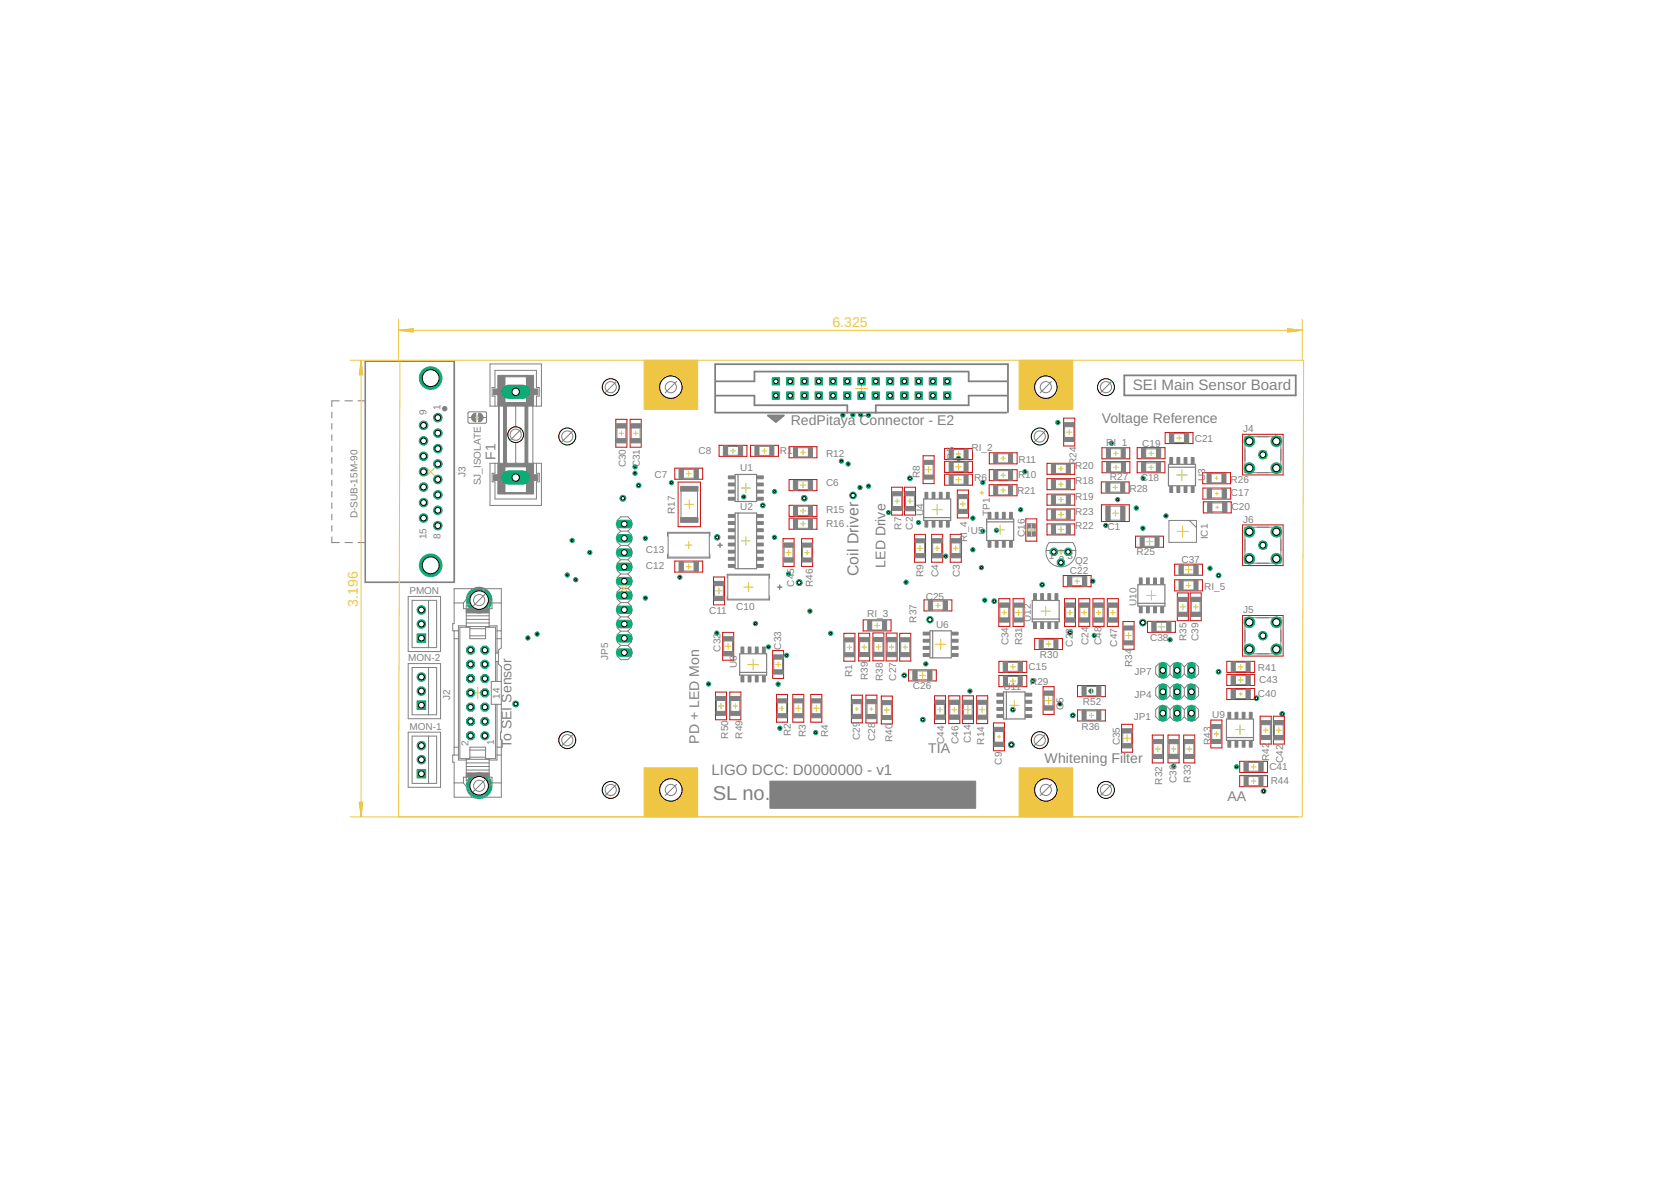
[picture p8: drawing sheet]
<svg xmlns="http://www.w3.org/2000/svg" width="297mm" height="210mm" viewBox="0 0 297 210" stroke-linecap="round" stroke-linejoin="round" font-family="sans-serif">
<defs><g id="words">
<text font-size="3.6" fill="#808080" x="126.7" y="142.1">SL no.</text>
<text font-size="2.8" fill="#808080" x="152.6" y="102.4" transform="rotate(-90 152.6 102.4)">Coil Driver</text>
<g font-size="2.7" fill="#808080">
<text x="201.4" y="69.3">SEI Main Sensor Board</text>
<text x="126.5" y="137.8">LIGO DCC: D0000000 - v1</text>
</g>
<g font-size="2.5" fill="#eec643">
<text x="148" y="58.1">6.325</text>
<text x="63.6" y="107.8" transform="rotate(-90 63.6 107.8)">3.196</text>
</g>
<g font-size="2.5" fill="#808080">
<text x="140.6" y="75.6">RedPitaya Connector - E2</text>
<text x="195.9" y="75.2">Voltage Reference</text>
<text x="88.1" y="81.7" transform="rotate(-90 88.1 81.7)">F1</text>
<text x="157.4" y="100.9" transform="rotate(-90 157.4 100.9)">LED Drive</text>
<text x="90.9" y="133" transform="rotate(-90 90.9 133)">To SEI Sensor</text>
<text x="124.3" y="132.2" transform="rotate(-90 124.3 132.2)">PD + LED Mon</text>
<text x="165" y="133.9">TIA</text>
<text x="185.7" y="135.7">Whitening Filter</text>
<text x="218.2" y="142.4">AA</text>
</g>
<g font-size="1.8" fill="#808080">
<text x="75.8" y="73.8" transform="rotate(-90 75.8 73.8)">9</text>
<text x="78.3" y="72.8" transform="rotate(-90 78.3 72.8)">1</text>
<text x="221" y="76.8">J4</text>
<text x="111.2" y="83.1" transform="rotate(-90 111.2 83.1)">C30</text>
<text x="113.8" y="83.1" transform="rotate(-90 113.8 83.1)">C31</text>
<text x="124.2" y="80.7">C8</text>
<text x="131.6" y="83.7">U1</text>
<text x="138.6" y="80.7">R13</text>
<text x="146.8" y="81.2">R12</text>
<text x="169.6" y="81.7" transform="rotate(-90 169.6 81.7)">R5</text>
<text x="172.7" y="80.2">RI_2</text>
<text x="181.1" y="82.2">R11</text>
<text x="191.1" y="83.3">R20</text>
<text x="191.3" y="82.6" transform="rotate(-90 191.3 82.6)">R24</text>
<text x="196.6" y="79.3">RI_1</text>
<text x="203" y="79.4">C19</text>
<text x="212.4" y="78.6">C21</text>
<text x="82.8" y="84.8" transform="rotate(-90 82.8 84.8)">J3</text>
<text x="85.5" y="86.3" transform="rotate(-90 85.5 86.3)">SJ_ISOLATE</text>
<text x="116.4" y="85">C7</text>
<text x="146.8" y="86.5">C6</text>
<text x="163.5" y="85" transform="rotate(-90 163.5 85)">R8</text>
<text x="173.2" y="85.5">R6</text>
<text x="180.8" y="87.9">R21</text>
<text x="181" y="85">R10</text>
<text x="191.1" y="86.1">R18</text>
<text x="191.1" y="88.8">R19</text>
<text x="197.3" y="85.4">R27</text>
<text x="200.8" y="87.5">R28</text>
<text x="202.8" y="85.5">C18</text>
<text x="214.2" y="85.5" transform="rotate(-90 214.2 85.5)">U3</text>
<text x="218.7" y="85.8">R26</text>
<text x="218.8" y="88.1">C17</text>
<text x="63.6" y="92.1" transform="rotate(-90 63.6 92.1)">D-SUB-15M-90</text>
<text x="75.8" y="95.8" transform="rotate(-90 75.8 95.8)">15</text>
<text x="78.3" y="95.8" transform="rotate(-90 78.3 95.8)">8</text>
<text x="120" y="91.3" transform="rotate(-90 120 91.3)">R17</text>
<text x="131.6" y="90.7">U2</text>
<text x="146.8" y="91.2">R15</text>
<text x="146.8" y="93.7">R16</text>
<text x="160.2" y="94.1" transform="rotate(-90 160.2 94.1)">R7</text>
<text x="162.3" y="94.1" transform="rotate(-90 162.3 94.1)">C2</text>
<text x="164.2" y="91.7" transform="rotate(-90 164.2 91.7)">U4</text>
<text x="172.6" y="95">U5</text>
<text x="175.9" y="91.8" transform="rotate(-90 175.9 91.8)">TP1</text>
<text x="182.2" y="95.5" transform="rotate(-90 182.2 95.5)">C16</text>
<text x="191.1" y="94.1">R22</text>
<text x="191.1" y="91.4">R23</text>
<text x="196.9" y="94.1">C1</text>
<text x="214.7" y="95.8" transform="rotate(-90 214.7 95.8)">IC1</text>
<text x="218.9" y="90.7">C20</text>
<text x="221" y="92.9">J6</text>
<text x="114.8" y="101.2">C12</text>
<text x="114.8" y="98.2">C13</text>
<text x="171.9" y="96.4" transform="rotate(-90 171.9 96.4)">RI_4</text>
<text x="186.5" y="99.4">1</text>
<text x="188.2" y="100">2</text>
<text x="189.8" y="99.4">3</text>
<text x="191.1" y="100.3">Q2</text>
<text x="202" y="98.7">R25</text>
<text x="210" y="100">C37</text>
<text x="72.8" y="105.6">PMON</text>
<text x="141.2" y="104.3" transform="rotate(-90 141.2 104.3)">C45</text>
<text x="144.5" y="104.3" transform="rotate(-90 144.5 104.3)">R46</text>
<text x="164.2" y="102.5" transform="rotate(-90 164.2 102.5)">R9</text>
<text x="164.6" y="106.6">C25</text>
<text x="166.8" y="102.5" transform="rotate(-90 166.8 102.5)">C4</text>
<text x="170.6" y="102.5" transform="rotate(-90 170.6 102.5)">C3</text>
<text x="190.2" y="102">C22</text>
<text x="202" y="107.7" transform="rotate(-90 202 107.7)">U10</text>
<text x="214.1" y="104.8">RI_5</text>
<text x="126" y="109.1">C11</text>
<text x="130.9" y="108.4">C10</text>
<text x="154.1" y="109.6">RI_3</text>
<text x="162.9" y="110.7" transform="rotate(-90 162.9 110.7)">R37</text>
<text x="166.4" y="111.7">U6</text>
<text x="183.2" y="110.5" transform="rotate(-90 183.2 110.5)">U12</text>
<text x="204.4" y="114">C38</text>
<text x="210.9" y="113.9" transform="rotate(-90 210.9 113.9)">R35</text>
<text x="213.1" y="114" transform="rotate(-90 213.1 114)">C39</text>
<text x="221" y="109">J5</text>
<text x="72.6" y="117.5">MON-2</text>
<text x="108.1" y="117.3" transform="rotate(-90 108.1 117.3)">JP5</text>
<text x="128.1" y="115.8" transform="rotate(-90 128.1 115.8)">C32</text>
<text x="131" y="118.8" transform="rotate(-90 131 118.8)">U8</text>
<text x="138.8" y="115.5" transform="rotate(-90 138.8 115.5)">C33</text>
<text x="179.3" y="114.7" transform="rotate(-90 179.3 114.7)">C34</text>
<text x="181.7" y="114.7" transform="rotate(-90 181.7 114.7)">R31</text>
<text x="182.8" y="119">C15</text>
<text x="184.9" y="116.9">R30</text>
<text x="190.7" y="114.9" transform="rotate(-90 190.7 114.9)">C23</text>
<text x="193.5" y="114.7" transform="rotate(-90 193.5 114.7)">C24</text>
<text x="195.8" y="114.7" transform="rotate(-90 195.8 114.7)">C48</text>
<text x="198.6" y="114.9" transform="rotate(-90 198.6 114.9)">C47</text>
<text x="201.2" y="118.5" transform="rotate(-90 201.2 118.5)">R34</text>
<text x="201.7" y="120">JP7</text>
<text x="223.6" y="119.3">R41</text>
<text x="80" y="124.4" transform="rotate(-90 80 124.4)">J2</text>
<text x="88.9" y="124.2" transform="rotate(-90 88.9 124.2)">14</text>
<text x="151.5" y="120.4" transform="rotate(-90 151.5 120.4)">R1</text>
<text x="154.3" y="120.9" transform="rotate(-90 154.3 120.9)">R39</text>
<text x="156.9" y="121.1" transform="rotate(-90 156.9 121.1)">R38</text>
<text x="159.3" y="121" transform="rotate(-90 159.3 121)">C27</text>
<text x="162.3" y="122.4">C26</text>
<text x="178.4" y="122.7">U11</text>
<text x="183.1" y="121.7">R29</text>
<text x="192.5" y="125.4">R52</text>
<text x="201.7" y="124">JP4</text>
<text x="223.6" y="123.9">C40</text>
<text x="223.9" y="121.4">C43</text>
<text x="72.8" y="129.7">MON-1</text>
<text x="129.4" y="131.3" transform="rotate(-90 129.4 131.3)">R50</text>
<text x="132" y="131.3" transform="rotate(-90 132 131.3)">R49</text>
<text x="140.6" y="130.8" transform="rotate(-90 140.6 130.8)">R2</text>
<text x="143.2" y="131" transform="rotate(-90 143.2 131)">R3</text>
<text x="147.2" y="131" transform="rotate(-90 147.2 131)">R4</text>
<text x="152.9" y="131.6" transform="rotate(-90 152.9 131.6)">C29</text>
<text x="155.6" y="131.7" transform="rotate(-90 155.6 131.7)">C28</text>
<text x="158.7" y="131.9" transform="rotate(-90 158.7 131.9)">R40</text>
<text x="189.1" y="126.2" transform="rotate(-90 189.1 126.2)">C5</text>
<text x="192.2" y="129.7">R36</text>
<text x="201.6" y="128">JP1</text>
<text x="215.5" y="127.5">U9</text>
<text x="83.3" y="132.6" transform="rotate(-90 83.3 132.6)">2</text>
<text x="87.8" y="132.4" transform="rotate(-90 87.8 132.4)">1</text>
<text x="167.9" y="132.2" transform="rotate(-90 167.9 132.2)">C44</text>
<text x="170.4" y="132.2" transform="rotate(-90 170.4 132.2)">C46</text>
<text x="172.6" y="132.1" transform="rotate(-90 172.6 132.1)">C14</text>
<text x="175" y="132.3" transform="rotate(-90 175 132.3)">R14</text>
<text x="178.1" y="135.9" transform="rotate(-90 178.1 135.9)">C9</text>
<text x="199.1" y="132.5" transform="rotate(-90 199.1 132.5)">C35</text>
<text x="215.2" y="132.5" transform="rotate(-90 215.2 132.5)">R43</text>
<text x="225.6" y="135.2" transform="rotate(-90 225.6 135.2)">R42</text>
<text x="225.7" y="136.8">C41</text>
<text x="228.1" y="135.6" transform="rotate(-90 228.1 135.6)">C42</text>
<text x="206.6" y="139.4" transform="rotate(-90 206.6 139.4)">R32</text>
<text x="209.1" y="139.2" transform="rotate(-90 209.1 139.2)">C36</text>
<text x="211.7" y="139.1" transform="rotate(-90 211.7 139.1)">R33</text>
<text x="225.9" y="139.3">R44</text>
</g>
</g></defs>
<g fill="#0696d7" stroke="#0696d7" stroke-width=".18">
<circle cx="85.2" cy="139.7" r="2.29"/>
<circle cx="85.2" cy="106.7" r="2.29"/>
</g>
<circle cx="137.7" cy="95.5" r=".38" fill="#0dab76" stroke="#0dab76" stroke-width=".18"/>
<circle cx="137.7" cy="95.5" r=".17" fill="#fff" stroke="#000" stroke-width=".18"/>
<circle cx="137.7" cy="87.4" r=".38" fill="#0dab76" stroke="#0dab76" stroke-width=".18"/>
<circle cx="137.7" cy="87.4" r=".17" fill="#fff" stroke="#000" stroke-width=".18"/>
<circle cx="138.3" cy="121.6" r=".38" fill="#0dab76" stroke="#0dab76" stroke-width=".18"/>
<circle cx="138.3" cy="121.6" r=".17" fill="#fff" stroke="#000" stroke-width=".18"/>
<circle cx="172.9" cy="92.1" r=".38" fill="#0dab76" stroke="#0dab76" stroke-width=".18"/>
<circle cx="172.9" cy="92.1" r=".17" fill="#fff" stroke="#000" stroke-width=".18"/>
<circle cx="164.6" cy="118" r=".38" fill="#0dab76" stroke="#0dab76" stroke-width=".18"/>
<circle cx="164.6" cy="118" r=".17" fill="#fff" stroke="#000" stroke-width=".18"/>
<circle cx="172.9" cy="97.7" r=".38" fill="#0dab76" stroke="#0dab76" stroke-width=".18"/>
<circle cx="172.9" cy="97.7" r=".17" fill="#fff" stroke="#000" stroke-width=".18"/>
<circle cx="175" cy="106.7" r=".38" fill="#0dab76" stroke="#0dab76" stroke-width=".18"/>
<circle cx="175" cy="106.7" r=".17" fill="#fff" stroke="#000" stroke-width=".18"/>
<circle cx="164" cy="127.9" r=".42" fill="#0dab76" stroke="#0dab76" stroke-width=".18"/>
<circle cx="164" cy="127.9" r=".23" fill="#fff" stroke="#000" stroke-width=".18"/>
<circle cx="190.2" cy="112.4" r=".42" fill="#0dab76" stroke="#0dab76" stroke-width=".18"/>
<circle cx="190.2" cy="112.4" r=".23" fill="#fff" stroke="#000" stroke-width=".18"/>
<circle cx="194.5" cy="112.9" r=".38" fill="#0dab76" stroke="#0dab76" stroke-width=".18"/>
<circle cx="194.5" cy="112.9" r=".17" fill="#fff" stroke="#000" stroke-width=".18"/>
<circle cx="208" cy="113.7" r=".38" fill="#0dab76" stroke="#0dab76" stroke-width=".18"/>
<circle cx="208" cy="113.7" r=".17" fill="#fff" stroke="#000" stroke-width=".18"/>
<circle cx="219.8" cy="136.3" r=".38" fill="#0dab76" stroke="#0dab76" stroke-width=".18"/>
<circle cx="219.8" cy="136.3" r=".17" fill="#fff" stroke="#000" stroke-width=".18"/>
<circle cx="202" cy="90.3" r=".38" fill="#0dab76" stroke="#0dab76" stroke-width=".18"/>
<circle cx="202" cy="90.3" r=".17" fill="#fff" stroke="#000" stroke-width=".18"/>
<circle cx="161.1" cy="103.5" r=".38" fill="#0dab76" stroke="#0dab76" stroke-width=".18"/>
<circle cx="161.1" cy="103.5" r=".17" fill="#fff" stroke="#000" stroke-width=".18"/>
<circle cx="163.3" cy="92.9" r=".38" fill="#0dab76" stroke="#0dab76" stroke-width=".18"/>
<circle cx="163.3" cy="92.9" r=".17" fill="#fff" stroke="#000" stroke-width=".18"/>
<circle cx="185.3" cy="103.9" r=".42" fill="#0dab76" stroke="#0dab76" stroke-width=".18"/>
<circle cx="185.3" cy="103.9" r=".23" fill="#fff" stroke="#000" stroke-width=".18"/>
<circle cx="216.6" cy="102.3" r=".42" fill="#0dab76" stroke="#0dab76" stroke-width=".18"/>
<circle cx="216.6" cy="102.3" r=".23" fill="#fff" stroke="#000" stroke-width=".18"/>
<circle cx="216.6" cy="119.4" r=".42" fill="#0dab76" stroke="#0dab76" stroke-width=".18"/>
<circle cx="216.6" cy="119.4" r=".23" fill="#fff" stroke="#000" stroke-width=".18"/>
<circle cx="188" cy="75.1" r=".38" fill="#0dab76" stroke="#0dab76" stroke-width=".18"/>
<circle cx="188" cy="75.1" r=".17" fill="#fff" stroke="#000" stroke-width=".18"/>
<circle cx="136.6" cy="115" r=".38" fill="#0dab76" stroke="#0dab76" stroke-width=".18"/>
<circle cx="136.6" cy="115" r=".17" fill="#fff" stroke="#000" stroke-width=".18"/>
<circle cx="144" cy="108.6" r=".38" fill="#0dab76" stroke="#0dab76" stroke-width=".18"/>
<circle cx="144" cy="108.6" r=".17" fill="#fff" stroke="#000" stroke-width=".18"/>
<circle cx="126" cy="121.6" r=".38" fill="#0dab76" stroke="#0dab76" stroke-width=".18"/>
<circle cx="126" cy="121.6" r=".17" fill="#fff" stroke="#000" stroke-width=".18"/>
<circle cx="152.9" cy="86.7" r=".38" fill="#0dab76" stroke="#0dab76" stroke-width=".18"/>
<circle cx="152.9" cy="86.7" r=".17" fill="#fff" stroke="#000" stroke-width=".18"/>
<circle cx="153" cy="73.7" r=".38" fill="#0dab76" stroke="#0dab76" stroke-width=".18"/>
<circle cx="153" cy="73.7" r=".17" fill="#fff" stroke="#000" stroke-width=".18"/>
<circle cx="203.2" cy="93.9" r=".38" fill="#0dab76" stroke="#0dab76" stroke-width=".18"/>
<circle cx="203.2" cy="93.9" r=".17" fill="#fff" stroke="#000" stroke-width=".18"/>
<circle cx="203.2" cy="85" r=".38" fill="#0dab76" stroke="#0dab76" stroke-width=".18"/>
<circle cx="203.2" cy="85" r=".17" fill="#fff" stroke="#000" stroke-width=".18"/>
<circle cx="197.6" cy="78.8" r=".38" fill="#0dab76" stroke="#0dab76" stroke-width=".18"/>
<circle cx="197.6" cy="78.8" r=".17" fill="#fff" stroke="#000" stroke-width=".18"/>
<circle cx="198.7" cy="88.8" r=".38" fill="#0dab76" stroke="#0dab76" stroke-width=".18"/>
<circle cx="198.7" cy="88.8" r=".17" fill="#fff" stroke="#000" stroke-width=".18"/>
<circle cx="170.4" cy="81.4" r=".38" fill="#0dab76" stroke="#0dab76" stroke-width=".18"/>
<circle cx="170.4" cy="81.4" r=".17" fill="#fff" stroke="#000" stroke-width=".18"/>
<circle cx="174.7" cy="94.4" r=".38" fill="#0dab76" stroke="#0dab76" stroke-width=".18"/>
<circle cx="174.7" cy="94.4" r=".17" fill="#fff" stroke="#000" stroke-width=".18"/>
<circle cx="174.7" cy="85.8" r=".38" fill="#0dab76" stroke="#0dab76" stroke-width=".18"/>
<circle cx="174.7" cy="85.8" r=".17" fill="#fff" stroke="#000" stroke-width=".18"/>
<circle cx="114.7" cy="106.3" r=".38" fill="#0dab76" stroke="#0dab76" stroke-width=".18"/>
<circle cx="114.7" cy="106.3" r=".17" fill="#fff" stroke="#000" stroke-width=".18"/>
<circle cx="114.7" cy="95.7" r=".38" fill="#0dab76" stroke="#0dab76" stroke-width=".18"/>
<circle cx="114.7" cy="95.7" r=".17" fill="#fff" stroke="#000" stroke-width=".18"/>
<circle cx="127.5" cy="95.5" r=".49" fill="#0dab76" stroke="#0dab76" stroke-width=".18"/>
<circle cx="127.5" cy="95.5" r=".28" fill="#fff" stroke="#000" stroke-width=".18"/>
<circle cx="135.6" cy="89.8" r=".42" fill="#0dab76" stroke="#0dab76" stroke-width=".18"/>
<circle cx="135.6" cy="89.8" r=".23" fill="#fff" stroke="#000" stroke-width=".18"/>
<circle cx="112.9" cy="83" r=".38" fill="#0dab76" stroke="#0dab76" stroke-width=".18"/>
<circle cx="112.9" cy="83" r=".17" fill="#fff" stroke="#000" stroke-width=".18"/>
<circle cx="149.6" cy="82" r=".38" fill="#0dab76" stroke="#0dab76" stroke-width=".18"/>
<circle cx="149.6" cy="82" r=".17" fill="#fff" stroke="#000" stroke-width=".18"/>
<circle cx="149.8" cy="73.8" r=".38" fill="#0dab76" stroke="#0dab76" stroke-width=".18"/>
<circle cx="149.8" cy="73.8" r=".17" fill="#fff" stroke="#000" stroke-width=".18"/>
<circle cx="102.3" cy="103" r=".38" fill="#0dab76" stroke="#0dab76" stroke-width=".18"/>
<circle cx="102.3" cy="103" r=".17" fill="#fff" stroke="#000" stroke-width=".18"/>
<circle cx="95.5" cy="112.7" r=".38" fill="#0dab76" stroke="#0dab76" stroke-width=".18"/>
<circle cx="95.5" cy="112.7" r=".17" fill="#fff" stroke="#000" stroke-width=".18"/>
<circle cx="174.5" cy="100.9" r=".38" fill="#0dab76" stroke="#0dab76" stroke-width=".18"/>
<circle cx="174.5" cy="100.9" r=".17" fill="#fff" stroke="#000" stroke-width=".18"/>
<circle cx="101.7" cy="96.1" r=".38" fill="#0dab76" stroke="#0dab76" stroke-width=".18"/>
<circle cx="101.7" cy="96.1" r=".17" fill="#fff" stroke="#000" stroke-width=".18"/>
<circle cx="134.3" cy="110.8" r=".38" fill="#0dab76" stroke="#0dab76" stroke-width=".18"/>
<circle cx="134.3" cy="110.8" r=".17" fill="#fff" stroke="#000" stroke-width=".18"/>
<circle cx="120.8" cy="102.6" r=".38" fill="#0dab76" stroke="#0dab76" stroke-width=".18"/>
<circle cx="120.8" cy="102.6" r=".17" fill="#fff" stroke="#000" stroke-width=".18"/>
<circle cx="207.3" cy="91.7" r=".38" fill="#0dab76" stroke="#0dab76" stroke-width=".18"/>
<circle cx="207.3" cy="91.7" r=".17" fill="#fff" stroke="#000" stroke-width=".18"/>
<circle cx="182.2" cy="83.8" r=".38" fill="#0dab76" stroke="#0dab76" stroke-width=".18"/>
<circle cx="182.2" cy="83.8" r=".17" fill="#fff" stroke="#000" stroke-width=".18"/>
<circle cx="127.4" cy="112.5" r=".38" fill="#0dab76" stroke="#0dab76" stroke-width=".18"/>
<circle cx="127.4" cy="112.5" r=".17" fill="#fff" stroke="#000" stroke-width=".18"/>
<circle cx="132.2" cy="88.3" r=".38" fill="#0dab76" stroke="#0dab76" stroke-width=".18"/>
<circle cx="132.2" cy="88.3" r=".17" fill="#fff" stroke="#000" stroke-width=".18"/>
<circle cx="151.6" cy="88.1" r=".59" fill="#0dab76" stroke="#0dab76" stroke-width=".18"/>
<circle cx="151.6" cy="88.1" r=".4" fill="#fff" stroke="#000" stroke-width=".18"/>
<circle cx="138.6" cy="129.4" r=".38" fill="#0dab76" stroke="#0dab76" stroke-width=".18"/>
<circle cx="138.6" cy="129.4" r=".17" fill="#fff" stroke="#000" stroke-width=".18"/>
<circle cx="139.8" cy="116.5" r=".38" fill="#0dab76" stroke="#0dab76" stroke-width=".18"/>
<circle cx="139.8" cy="116.5" r=".17" fill="#fff" stroke="#000" stroke-width=".18"/>
<circle cx="157.9" cy="91.1" r=".38" fill="#0dab76" stroke="#0dab76" stroke-width=".18"/>
<circle cx="157.9" cy="91.1" r=".17" fill="#fff" stroke="#000" stroke-width=".18"/>
<circle cx="168.1" cy="98.8" r=".38" fill="#0dab76" stroke="#0dab76" stroke-width=".18"/>
<circle cx="168.1" cy="98.8" r=".17" fill="#fff" stroke="#000" stroke-width=".18"/>
<circle cx="165.3" cy="110.2" r=".57" fill="#0dab76" stroke="#0dab76" stroke-width=".18"/>
<circle cx="165.3" cy="110.2" r=".38" fill="#fff" stroke="#000" stroke-width=".18"/>
<circle cx="160.7" cy="120" r=".42" fill="#0dab76" stroke="#0dab76" stroke-width=".18"/>
<circle cx="160.7" cy="120" r=".23" fill="#fff" stroke="#000" stroke-width=".18"/>
<circle cx="203.2" cy="110.7" r=".59" fill="#0dab76" stroke="#0dab76" stroke-width=".18"/>
<circle cx="203.2" cy="110.7" r=".4" fill="#fff" stroke="#000" stroke-width=".18"/>
<circle cx="208.6" cy="136.2" r=".38" fill="#0dab76" stroke="#0dab76" stroke-width=".18"/>
<circle cx="208.6" cy="136.2" r=".17" fill="#fff" stroke="#000" stroke-width=".18"/>
<circle cx="194.3" cy="103.3" r=".38" fill="#0dab76" stroke="#0dab76" stroke-width=".18"/>
<circle cx="194.3" cy="103.3" r=".17" fill="#fff" stroke="#000" stroke-width=".18"/>
<circle cx="224.6" cy="140.6" r=".42" fill="#0dab76" stroke="#0dab76" stroke-width=".18"/>
<circle cx="224.6" cy="140.6" r=".23" fill="#fff" stroke="#000" stroke-width=".18"/>
<circle cx="227.9" cy="126.9" r=".42" fill="#0dab76" stroke="#0dab76" stroke-width=".18"/>
<circle cx="227.9" cy="126.9" r=".23" fill="#fff" stroke="#000" stroke-width=".18"/>
<circle cx="223.4" cy="124.1" r=".42" fill="#0dab76" stroke="#0dab76" stroke-width=".18"/>
<circle cx="223.4" cy="124.1" r=".23" fill="#fff" stroke="#000" stroke-width=".18"/>
<circle cx="140.2" cy="102" r=".38" fill="#0dab76" stroke="#0dab76" stroke-width=".18"/>
<circle cx="140.2" cy="102" r=".17" fill="#fff" stroke="#000" stroke-width=".18"/>
<circle cx="143" cy="88.6" r=".51" fill="#0dab76" stroke="#0dab76" stroke-width=".18"/>
<circle cx="143" cy="88.6" r=".3" fill="#fff" stroke="#000" stroke-width=".18"/>
<circle cx="215.1" cy="101" r=".38" fill="#0dab76" stroke="#0dab76" stroke-width=".18"/>
<circle cx="215.1" cy="101" r=".17" fill="#fff" stroke="#000" stroke-width=".18"/>
<circle cx="119.4" cy="85.8" r=".38" fill="#0dab76" stroke="#0dab76" stroke-width=".18"/>
<circle cx="119.4" cy="85.8" r=".17" fill="#fff" stroke="#000" stroke-width=".18"/>
<circle cx="188.4" cy="125.1" r=".38" fill="#0dab76" stroke="#0dab76" stroke-width=".18"/>
<circle cx="188.4" cy="125.1" r=".17" fill="#fff" stroke="#000" stroke-width=".18"/>
<circle cx="91.7" cy="125.1" r=".53" fill="#0dab76" stroke="#0dab76" stroke-width=".18"/>
<circle cx="91.7" cy="125.1" r=".32" fill="#fff" stroke="#000" stroke-width=".18"/>
<circle cx="142.1" cy="103.5" r=".53" fill="#0dab76" stroke="#0dab76" stroke-width=".18"/>
<circle cx="142.1" cy="103.5" r=".32" fill="#fff" stroke="#000" stroke-width=".18"/>
<circle cx="110.7" cy="88.6" r=".53" fill="#0dab76" stroke="#0dab76" stroke-width=".18"/>
<circle cx="110.7" cy="88.6" r=".32" fill="#fff" stroke="#000" stroke-width=".18"/>
<circle cx="179.8" cy="132.4" r=".53" fill="#0dab76" stroke="#0dab76" stroke-width=".18"/>
<circle cx="179.8" cy="132.4" r=".32" fill="#fff" stroke="#000" stroke-width=".18"/>
<circle cx="172.4" cy="122.8" r=".38" fill="#0dab76" stroke="#0dab76" stroke-width=".18"/>
<circle cx="172.4" cy="122.8" r=".17" fill="#fff" stroke="#000" stroke-width=".18"/>
<circle cx="196.6" cy="93.4" r=".38" fill="#0dab76" stroke="#0dab76" stroke-width=".18"/>
<circle cx="196.6" cy="93.4" r=".17" fill="#fff" stroke="#000" stroke-width=".18"/>
<circle cx="177.1" cy="94.3" r=".38" fill="#0dab76" stroke="#0dab76" stroke-width=".18"/>
<circle cx="177.1" cy="94.3" r=".17" fill="#fff" stroke="#000" stroke-width=".18"/>
<circle cx="181.4" cy="90.6" r=".38" fill="#0dab76" stroke="#0dab76" stroke-width=".18"/>
<circle cx="181.4" cy="90.6" r=".17" fill="#fff" stroke="#000" stroke-width=".18"/>
<circle cx="147.7" cy="112.6" r=".38" fill="#0dab76" stroke="#0dab76" stroke-width=".18"/>
<circle cx="147.7" cy="112.6" r=".17" fill="#fff" stroke="#000" stroke-width=".18"/>
<circle cx="154.4" cy="86.4" r=".38" fill="#0dab76" stroke="#0dab76" stroke-width=".18"/>
<circle cx="154.4" cy="86.4" r=".17" fill="#fff" stroke="#000" stroke-width=".18"/>
<circle cx="154.4" cy="73.8" r=".38" fill="#0dab76" stroke="#0dab76" stroke-width=".18"/>
<circle cx="154.4" cy="73.8" r=".17" fill="#fff" stroke="#000" stroke-width=".18"/>
<circle cx="145" cy="130.2" r=".38" fill="#0dab76" stroke="#0dab76" stroke-width=".18"/>
<circle cx="145" cy="130.2" r=".17" fill="#fff" stroke="#000" stroke-width=".18"/>
<circle cx="161.8" cy="85" r=".42" fill="#0dab76" stroke="#0dab76" stroke-width=".18"/>
<circle cx="161.8" cy="85" r=".23" fill="#fff" stroke="#000" stroke-width=".18"/>
<circle cx="113.5" cy="86.3" r=".42" fill="#0dab76" stroke="#0dab76" stroke-width=".18"/>
<circle cx="113.5" cy="86.3" r=".23" fill="#fff" stroke="#000" stroke-width=".18"/>
<circle cx="183.6" cy="121.1" r=".42" fill="#0dab76" stroke="#0dab76" stroke-width=".18"/>
<circle cx="183.6" cy="121.1" r=".23" fill="#fff" stroke="#000" stroke-width=".18"/>
<circle cx="193.9" cy="122.8" r=".38" fill="#0dab76" stroke="#0dab76" stroke-width=".18"/>
<circle cx="193.9" cy="122.8" r=".17" fill="#fff" stroke="#000" stroke-width=".18"/>
<circle cx="176.7" cy="106.8" r=".42" fill="#0dab76" stroke="#0dab76" stroke-width=".18"/>
<circle cx="176.7" cy="106.8" r=".23" fill="#fff" stroke="#000" stroke-width=".18"/>
<circle cx="180" cy="126.1" r=".42" fill="#0dab76" stroke="#0dab76" stroke-width=".18"/>
<circle cx="180" cy="126.1" r=".23" fill="#fff" stroke="#000" stroke-width=".18"/>
<circle cx="190.7" cy="127.1" r=".42" fill="#0dab76" stroke="#0dab76" stroke-width=".18"/>
<circle cx="190.7" cy="127.1" r=".23" fill="#fff" stroke="#000" stroke-width=".18"/>
<circle cx="151.6" cy="73.7" r=".38" fill="#0dab76" stroke="#0dab76" stroke-width=".18"/>
<circle cx="151.6" cy="73.7" r=".17" fill="#fff" stroke="#000" stroke-width=".18"/>
<circle cx="112.9" cy="84.1" r=".38" fill="#0dab76" stroke="#0dab76" stroke-width=".18"/>
<circle cx="112.9" cy="84.1" r=".17" fill="#fff" stroke="#000" stroke-width=".18"/>
<circle cx="150.8" cy="82.5" r=".38" fill="#0dab76" stroke="#0dab76" stroke-width=".18"/>
<circle cx="150.8" cy="82.5" r=".17" fill="#fff" stroke="#000" stroke-width=".18"/>
<circle cx="93.8" cy="113.4" r=".38" fill="#0dab76" stroke="#0dab76" stroke-width=".18"/>
<circle cx="93.8" cy="113.4" r=".17" fill="#fff" stroke="#000" stroke-width=".18"/>
<circle cx="100.8" cy="102.2" r=".38" fill="#0dab76" stroke="#0dab76" stroke-width=".18"/>
<circle cx="100.8" cy="102.2" r=".17" fill="#fff" stroke="#000" stroke-width=".18"/>
<circle cx="104.8" cy="98.2" r=".38" fill="#0dab76" stroke="#0dab76" stroke-width=".18"/>
<circle cx="104.8" cy="98.2" r=".17" fill="#fff" stroke="#000" stroke-width=".18"/>
<g fill="none" stroke="#c90d0c" stroke-width=".18">
<path d="M109.5 74.5h1.9v5h-1.9zM112 74.5h2v5h-2zM127.8 79.1h5v2h-5zM133.4 79.1h5v2h-5zM140.3 79.4h4.9v2h-4.9zM167.9 79.7h5v2h-5zM189.1 74.3h2v5h-2zM195.9 79.6h4.9v2h-4.9zM202.1 79.6h5v1.9h-5zM207.1 76.9h5v1.9h-5zM220.9 77.2h7.2v7.2h-7.2zM120 99.7h4.9v2h-4.9z"/>
<path d="M120 83.2h4.9v2h-4.9zM120.5 85.7h4v7.9h-4zM139.2 95.7h2v5h-2zM140.3 85.2h4.9v2h-4.9zM140.3 89.8h4.9v2h-4.9zM140.3 92.1h4.9v2h-4.9zM142.5 95.7h2v5h-2zM158.5 86.6h2v4.9h-2zM160.8 86.6h2v4.9h-2zM162.6 95h1.9v4.9h-1.9zM164.1 81h2v5h-2zM165.6 95h2v4.9h-2z"/>
<path d="M167.9 84.3h5v1.9h-5zM167.9 82h5v2h-5zM168.9 95h2v4.9h-2zM170.2 87.1h1.9v5h-1.9zM175.8 86.1h5v2h-5zM175.9 83.5h4.9v1.9h-4.9zM175.9 80.5h4.9v1.9h-4.9zM182.4 92.2h1.9v4h-1.9zM186.1 85.1h5v1.9h-5zM186.1 82.3h5v2h-5zM186.1 87.8h5v2h-5zM186.1 90.5h5v1.9h-5z"/>
<path d="M186.1 93.1h5v2h-5zM195.8 85.7h4.9v1.9h-4.9zM195.8 89.7h4.9v3h-4.9zM195.9 82.1h5v1.9h-5zM201.9 95.3h4.9v2h-4.9zM202.1 82.1h5v1.9h-5zM213.8 84h4.9v2h-4.9zM213.8 86.7h5v2h-5zM213.9 89.2h5v2h-5zM220.9 93.3h7.2v7.2h-7.2zM126.8 102.6h2v4.9h-2zM128.5 112.4h1.9v4.9h-1.9z"/>
<path d="M137.4 115.6h1.9v5h-1.9zM150 112.6h2v4.9h-2zM152.6 112.5h2v5h-2zM153.4 110.2h5v1.9h-5zM155.2 112.5h1.9v5h-1.9zM157.5 112.5h2v5h-2zM159.9 112.6h2v4.9h-2zM161.5 119.1h4.9v1.9h-4.9zM164.3 106.6h4.9v2h-4.9zM177.5 106.4h2v4.9h-2zM177.6 117.5h4.9v2h-4.9zM180.1 106.4h1.9v4.9h-1.9z"/>
<path d="M183.9 113.5h5v1.9h-5zM189 102.3h5v2h-5zM189.2 106.4h2v4.9h-2zM191.8 106.4h1.9v4.9h-1.9zM194.3 106.4h2v4.9h-2zM196.8 106.4h2v4.9h-2zM199.6 110.5h2v4.9h-2zM204 110.4h4.9v2h-4.9zM208.8 100.3h5v1.9h-5zM208.8 103.1h5v1.9h-5zM209.3 105.4h1.9v4.9h-1.9zM211.6 105.4h1.9v4.9h-1.9z"/>
<path d="M218.1 117.5h4.9v2h-4.9zM218.1 119.9h4.9v1.9h-4.9zM220.9 109.4h7.2v7.2h-7.2zM127.2 123h2v4.9h-2zM129.7 123h2v4.9h-2zM138 123.4h2v5h-2zM140.9 123.4h2v5h-2zM144.1 123.4h2v5h-2zM151.3 123.5h2v5h-2zM153.9 123.5h2v5h-2zM156.7 123.7h1.9v5h-1.9zM166.1 123.7h2v4.9h-2z"/>
<path d="M168.7 123.7h1.9v4.9h-1.9zM171.1 123.7h1.9v4.9h-1.9zM173.6 123.7h2v4.9h-2zM176.6 128.5h2v4.9h-2zM177.6 120.1h4.9v1.9h-4.9zM185.4 122h2v5h-2zM191.5 126.2h5v1.9h-5zM191.5 121.9h5v1.9h-5zM199.4 128.7h1.9v5h-1.9zM204.8 130.6h2v5h-2zM207.6 130.6h2v5h-2zM210.4 130.6h2v5h-2z"/>
<path d="M215.2 128h2v4.9h-2zM218.1 122.4h4.9v1.9h-4.9zM220.4 135.3h4.9v2h-4.9zM220.4 137.9h4.9v1.9h-4.9zM224 127.3h2v4.9h-2zM226.4 127.3h1.9v4.9h-1.9z"/>
</g>
<g fill="none" stroke="#808080" stroke-width=".32">
<path d="M127.1 73.3v-8.6h52.1v8.6M127.1 73.3h51.8M127.3 70.3h6.8v1.7h16.5M136.5 73.9h2.8l-1.4 1.1zM136.6 73.9h2.6M136.9 74.2h2M137.3 74.5h1.2M137.6 74.8h.6M150.6 72.1v1.2M155.7 72.1v1.2M172.1 66h-38v1.8h-6.8M172.2 66v1.8h6.8"/>
<path d="M179 70.3h-6.8v1.7h-16.5M199.9 66.7h30.4v3.6h-30.4z"/>
</g>
<g fill="#808080" stroke="#808080" stroke-width=".18">
<path d="M136.9 138.8h36.5v4.9h-36.5z"/>
<path d="M82.9 108.2h4.1v.7h-4.1z"/>
<path d="M82.9 137.4h4.1v.7h-4.1z"/>
<path d="M89.5 72.2h.5v10.1h-.5z"/>
<path d="M93.3 72.2h.5v10.1h-.5z"/>
<path d="M93.2 71.5h1.6v.7h-1.6z"/>
<path d="M88.5 71.5h1.6v.7h-1.6z"/>
<path d="M89.6 66.7h4.1v.3h-4.1z"/>
<path d="M88.5 66.7h1.1v4.8h-1.1z"/>
<path d="M93.7 66.7h1.1v4.8h-1.1z"/>
<path d="M94.8 69.1h.8v1h-.8z"/>
<path d="M87.7 69.1h.8v1h-.8z"/>
<path d="M88.5 82.3h1.6v.7h-1.6z"/>
<path d="M93.2 82.3h1.6v.7h-1.6z"/>
<path d="M93.7 83h1.1v4.8h-1.1z"/>
<path d="M89.6 87.5h4.1v.3h-4.1z"/>
<path d="M88.5 83h1.1v4.8h-1.1z"/>
<path d="M87.7 84.4h.8v1h-.8z"/>
<path d="M94.8 84.4h.8v1h-.8z"/>
<path d="M93.6 70.5h.1v1h-.1z"/>
<path d="M89.6 70.5h.2v1h-.2z"/>
<path d="M89.6 67h.2v1.7h-.2z"/>
<path d="M93.6 67h.1v1.7h-.1z"/>
<path d="M89.6 85.8h.2v1.7h-.2z"/>
<path d="M89.6 83h.2v1h-.2z"/>
<path d="M93.6 83h.1v1h-.1z"/>
<path d="M93.6 85.8h.1v1.7h-.1z"/>
<path d="M127 106h1.7v.7h-1.7z"/>
<path d="M127 103.3h1.7v.8h-1.7z"/>
<path d="M123.4 99.8h.7v1.7h-.7z"/>
<path d="M120.7 99.9h.8v1.7h-.8z"/>
<path d="M182.6 94.5h1.4v.8h-1.4z"/>
<path d="M182.6 93.1h1.4v.8h-1.4z"/>
<path d="M217.3 86.9h.7v1.7h-.7z"/>
<path d="M214.6 86.9h.7v1.7h-.7z"/>
<path d="M202.9 82.2h.8v1.7h-.8z"/>
<path d="M205.5 82.2h.8v1.7h-.8z"/>
<path d="M202.9 79.7h.8v1.7h-.8z"/>
<path d="M205.6 79.7h.7v1.7h-.7z"/>
<path d="M214.7 89.3h.7v1.7h-.7z"/>
<path d="M217.3 89.3h.8v1.7h-.8z"/>
<path d="M207.9 77h.7v1.7h-.7z"/>
<path d="M210.5 77h.8v1.7h-.8z"/>
<path d="M167.7 106.8h.7v1.7h-.7z"/>
<path d="M165 106.8h.8v1.7h-.8z"/>
<path d="M164.9 119.2h.8v1.7h-.8z"/>
<path d="M162.3 119.2h.7v1.7h-.7z"/>
<path d="M157.6 116h1.7v.7h-1.7z"/>
<path d="M157.6 113.3h1.7v.8h-1.7z"/>
<path d="M154.1 124.3h1.6v.8h-1.6z"/>
<path d="M154.1 127h1.6v.7h-1.6z"/>
<path d="M151.5 124.3h1.7v.8h-1.7z"/>
<path d="M151.5 127h1.7v.7h-1.7z"/>
<path d="M128.6 115.8h1.7v.8h-1.7z"/>
<path d="M128.6 113.2h1.7v.7h-1.7z"/>
<path d="M137.5 119h1.7v.8h-1.7z"/>
<path d="M137.5 116.4h1.7v.8h-1.7z"/>
<path d="M141 85.4h.8v1.7h-.8z"/>
<path d="M143.7 85.4h.7v1.7h-.7z"/>
<path d="M123.4 83.4h.7v1.6h-.7z"/>
<path d="M120.7 83.4h.8v1.6h-.8z"/>
<path d="M128.6 79.3h.7v1.7h-.7z"/>
<path d="M131.3 79.3h.7v1.7h-.7z"/>
<path d="M129.5 84.6h1.1v.5h-1.1z"/>
<path d="M129.5 85.9h1.1v.5h-1.1z"/>
<path d="M129.5 87.1h1.1v.5h-1.1z"/>
<path d="M129.5 88.4h1.1v.5h-1.1z"/>
<path d="M134.6 88.4h1.1v.5h-1.1z"/>
<path d="M134.6 87.1h1.1v.5h-1.1z"/>
<path d="M134.6 85.9h1.1v.5h-1.1z"/>
<path d="M134.6 84.6h1.1v.5h-1.1z"/>
<path d="M164.1 112.4h1.1v.5h-1.1z"/>
<path d="M164.1 113.6h1.1v.5h-1.1z"/>
<path d="M164.1 114.9h1.1v.5h-1.1z"/>
<path d="M164.1 116.2h1.1v.5h-1.1z"/>
<path d="M169.2 116.2h1.1v.5h-1.1z"/>
<path d="M169.2 114.9h1.1v.5h-1.1z"/>
<path d="M169.2 113.6h1.1v.5h-1.1z"/>
<path d="M169.2 112.4h1.1v.5h-1.1z"/>
<path d="M176.6 83.6h.8v1.7h-.8z"/>
<path d="M179.3 83.6h.7v1.7h-.7z"/>
<path d="M176.6 80.6h.8v1.7h-.8z"/>
<path d="M179.3 80.6h.7v1.7h-.7z"/>
<path d="M143.7 79.5h.7v1.8h-.7z"/>
<path d="M141.1 79.5h.7v1.8h-.7z"/>
<path d="M134.2 79.3h.7v1.7h-.7z"/>
<path d="M136.8 79.3h.8v1.7h-.8z"/>
<path d="M141.1 89.9h.7v1.8h-.7z"/>
<path d="M143.7 89.9h.7v1.8h-.7z"/>
<path d="M141.1 92.2h.7v1.8h-.7z"/>
<path d="M143.7 92.2h.7v1.8h-.7z"/>
<path d="M121 92h3.1v.8h-3.1z"/>
<path d="M121 86.4h3.1v.9h-3.1z"/>
<path d="M189.5 85.2h.8v1.7h-.8z"/>
<path d="M186.9 85.2h.7v1.7h-.7z"/>
<path d="M189.5 87.9h.8v1.8h-.8z"/>
<path d="M186.9 87.9h.7v1.8h-.7z"/>
<path d="M189.5 82.4h.8v1.8h-.8z"/>
<path d="M186.9 82.4h.7v1.8h-.7z"/>
<path d="M179.3 86.3h.7v1.7h-.7z"/>
<path d="M176.6 86.3h.8v1.7h-.8z"/>
<path d="M186.9 93.2h.7v1.8h-.7z"/>
<path d="M189.5 93.2h.8v1.8h-.8z"/>
<path d="M186.9 90.6h.7v1.7h-.7z"/>
<path d="M189.5 90.6h.8v1.7h-.8z"/>
<path d="M189.2 75.1h1.7v.7h-1.7z"/>
<path d="M189.2 77.7h1.7v.8h-1.7z"/>
<path d="M205.3 95.4h.7v1.7h-.7z"/>
<path d="M202.7 95.4h.7v1.7h-.7z"/>
<path d="M214.6 84.1h.7v1.8h-.7z"/>
<path d="M217.2 84.1h.7v1.8h-.7z"/>
<path d="M196.7 82.2h.7v1.7h-.7z"/>
<path d="M199.3 82.2h.8v1.7h-.8z"/>
<path d="M196.6 85.8h.7v1.7h-.7z"/>
<path d="M199.2 85.8h.7v1.7h-.7z"/>
<path d="M160 116h1.8v.7h-1.8z"/>
<path d="M160 113.3h1.8v.8h-1.8z"/>
<path d="M155.3 113.3h1.7v.7h-1.7z"/>
<path d="M155.3 115.9h1.7v.7h-1.7z"/>
<path d="M152.8 113.3h1.7v.7h-1.7z"/>
<path d="M152.8 116h1.7v.7h-1.7z"/>
<path d="M156.8 124.5h1.7v.7h-1.7z"/>
<path d="M156.8 127.2h1.7v.7h-1.7z"/>
<path d="M129.8 126.4h1.8v.7h-1.8z"/>
<path d="M129.8 123.8h1.8v.7h-1.8z"/>
<path d="M127.3 123.8h1.7v.7h-1.7z"/>
<path d="M127.3 126.4h1.7v.7h-1.7z"/>
<path d="M129.5 91.4h1.1v.5h-1.1z"/>
<path d="M129.5 92.7h1.1v.5h-1.1z"/>
<path d="M129.5 94h1.1v.5h-1.1z"/>
<path d="M129.5 95.2h1.1v.6h-1.1z"/>
<path d="M134.6 97.8h1.1v.5h-1.1z"/>
<path d="M134.6 96.5h1.1v.5h-1.1z"/>
<path d="M134.6 95.2h1.1v.6h-1.1z"/>
<path d="M134.6 94h1.1v.5h-1.1z"/>
<path d="M129.5 96.5h1.1v.5h-1.1z"/>
<path d="M129.5 97.8h1.1v.5h-1.1z"/>
<path d="M129.5 99.1h1.1v.5h-1.1z"/>
<path d="M129.5 100.3h1.1v.5h-1.1z"/>
<path d="M134.6 100.3h1.1v.5h-1.1z"/>
<path d="M134.6 99.1h1.1v.5h-1.1z"/>
<path d="M134.6 92.7h1.1v.5h-1.1z"/>
<path d="M134.6 91.4h1.1v.5h-1.1z"/>
<path d="M179.5 91.1h.5v1.1h-.5z"/>
<path d="M178.2 91.1h.5v1.1h-.5z"/>
<path d="M176.9 91.1h.5v1.1h-.5z"/>
<path d="M175.6 91.1h.5v1.1h-.5z"/>
<path d="M175.6 96.2h.5v1.1h-.5z"/>
<path d="M176.9 96.2h.5v1.1h-.5z"/>
<path d="M178.2 96.2h.5v1.1h-.5z"/>
<path d="M179.5 96.2h.5v1.1h-.5z"/>
<path d="M211.8 81.3h.5v1.1h-.5z"/>
<path d="M210.5 81.3h.5v1.1h-.5z"/>
<path d="M209.2 81.3h.5v1.1h-.5z"/>
<path d="M207.9 81.3h.5v1.1h-.5z"/>
<path d="M207.9 86.4h.5v1.1h-.5z"/>
<path d="M209.2 86.4h.5v1.1h-.5z"/>
<path d="M210.5 86.4h.5v1.1h-.5z"/>
<path d="M211.8 86.4h.5v1.1h-.5z"/>
<path d="M131.7 120.1h.5v1.1h-.5z"/>
<path d="M133 120.1h.5v1.1h-.5z"/>
<path d="M134.3 120.1h.5v1.1h-.5z"/>
<path d="M135.5 120.1h.5v1.1h-.5z"/>
<path d="M135.5 115h.5v1.1h-.5z"/>
<path d="M134.3 115h.5v1.1h-.5z"/>
<path d="M133 115h.5v1.1h-.5z"/>
<path d="M131.7 115h.5v1.1h-.5z"/>
<path d="M83.4 128h.5v.5h-.5z"/>
<path d="M83.4 130.5h.5v.5h-.5z"/>
<path d="M83.4 125.4h.5v.5h-.5z"/>
<path d="M83.4 120.4h.5v.5h-.5z"/>
<path d="M83.4 122.9h.5v.5h-.5z"/>
<path d="M85.9 128h.5v.5h-.5z"/>
<path d="M85.9 130.5h.5v.5h-.5z"/>
<path d="M85.9 125.4h.5v.5h-.5z"/>
<path d="M85.9 120.4h.5v.5h-.5z"/>
<path d="M85.9 122.9h.5v.5h-.5z"/>
<path d="M84.5 105.4h.8v1.8h-.8z"/>
<path d="M84.5 139.1h.8v1.8h-.8z"/>
<path d="M83.4 117.8h.5v.5h-.5z"/>
<path d="M85.9 117.8h.5v.5h-.5z"/>
<path d="M83.4 115.3h.5v.5h-.5z"/>
<path d="M85.9 115.3h.5v.5h-.5z"/>
<path d="M199.2 89.9h.8v2.6h-.8z"/>
<path d="M196.6 89.9h.7v2.6h-.7z"/>
<path d="M138.1 126.9h1.8v.7h-1.8z"/>
<path d="M138.1 124.2h1.8v.7h-1.8z"/>
<path d="M141 124.2h1.8v.7h-1.8z"/>
<path d="M141 126.9h1.8v.7h-1.8z"/>
<path d="M144.2 124.2h1.8v.7h-1.8z"/>
<path d="M144.2 126.9h1.8v.7h-1.8z"/>
<path d="M150.1 113.4h1.8v.7h-1.8z"/>
<path d="M150.1 116h1.8v.7h-1.8z"/>
<path d="M164.4 92.6h.5v1.1h-.5z"/>
<path d="M165.7 92.6h.5v1.1h-.5z"/>
<path d="M167 92.6h.5v1.1h-.5z"/>
<path d="M168.2 92.6h.5v1.1h-.5z"/>
<path d="M168.2 87.5h.5v1.1h-.5z"/>
<path d="M167 87.5h.5v1.1h-.5z"/>
<path d="M165.7 87.5h.5v1.1h-.5z"/>
<path d="M164.4 87.5h.5v1.1h-.5z"/>
<path d="M160.9 87.4h1.7v.7h-1.7z"/>
<path d="M160.9 90h1.7v.8h-1.7z"/>
<path d="M169 95.7h1.7v.8h-1.7z"/>
<path d="M169 98.4h1.7v.7h-1.7z"/>
<path d="M168.7 82.1h.7v1.7h-.7z"/>
<path d="M171.4 82.1h.7v1.7h-.7z"/>
<path d="M168.7 84.4h.7v1.7h-.7z"/>
<path d="M171.4 84.4h.7v1.7h-.7z"/>
<path d="M158.6 90h1.7v.7h-1.7z"/>
<path d="M158.6 87.4h1.7v.7h-1.7z"/>
<path d="M164.2 84.4h1.7v.8h-1.7z"/>
<path d="M164.2 81.8h1.7v.7h-1.7z"/>
<path d="M162.7 98.4h1.7v.7h-1.7z"/>
<path d="M162.7 95.8h1.7v.7h-1.7z"/>
<path d="M165.7 95.7h1.7v.8h-1.7z"/>
<path d="M165.7 98.4h1.7v.7h-1.7z"/>
<path d="M177.2 123.2h1.1v.5h-1.1z"/>
<path d="M177.2 124.5h1.1v.5h-1.1z"/>
<path d="M177.2 125.8h1.1v.5h-1.1z"/>
<path d="M177.2 127h1.1v.5h-1.1z"/>
<path d="M182.3 127h1.1v.5h-1.1z"/>
<path d="M182.3 125.8h1.1v.5h-1.1z"/>
<path d="M182.3 124.5h1.1v.5h-1.1z"/>
<path d="M182.3 123.2h1.1v.5h-1.1z"/>
<path d="M185.5 122.8h1.7v.8h-1.7z"/>
<path d="M185.5 125.5h1.7v.7h-1.7z"/>
<path d="M176.7 129.3h1.7v.7h-1.7z"/>
<path d="M176.7 131.9h1.7v.8h-1.7z"/>
<path d="M173.7 127.1h1.8v.7h-1.8z"/>
<path d="M173.7 124.5h1.8v.7h-1.8z"/>
<path d="M171.2 124.4h1.7v.8h-1.7z"/>
<path d="M171.2 127.1h1.7v.7h-1.7z"/>
<path d="M178.4 120.2h.7v1.7h-.7z"/>
<path d="M181 120.2h.7v1.7h-.7z"/>
<path d="M178.3 117.7h.8v1.7h-.8z"/>
<path d="M181 117.7h.8v1.7h-.8z"/>
<path d="M183.7 110.6h.5v1.1h-.5z"/>
<path d="M185 110.6h.5v1.1h-.5z"/>
<path d="M186.3 110.6h.5v1.1h-.5z"/>
<path d="M187.5 110.6h.5v1.1h-.5z"/>
<path d="M187.5 105.5h.5v1.1h-.5z"/>
<path d="M186.3 105.5h.5v1.1h-.5z"/>
<path d="M185 105.5h.5v1.1h-.5z"/>
<path d="M183.7 105.5h.5v1.1h-.5z"/>
<path d="M189.8 102.4h.7v1.7h-.7z"/>
<path d="M192.4 102.4h.8v1.7h-.8z"/>
<path d="M189.4 109.8h1.7v.8h-1.7z"/>
<path d="M189.4 107.2h1.7v.7h-1.7z"/>
<path d="M187.3 113.6h.8v1.7h-.8z"/>
<path d="M184.7 113.6h.7v1.7h-.7z"/>
<path d="M191.9 107.2h1.7v.7h-1.7z"/>
<path d="M191.9 109.8h1.7v.8h-1.7z"/>
<path d="M180.2 109.8h1.7v.8h-1.7z"/>
<path d="M180.2 107.2h1.7v.7h-1.7z"/>
<path d="M177.7 109.8h1.7v.8h-1.7z"/>
<path d="M177.7 107.2h1.7v.7h-1.7z"/>
<path d="M199.5 132.2h1.7v.7h-1.7z"/>
<path d="M199.5 129.5h1.7v.8h-1.7z"/>
<path d="M205 134.1h1.7v.7h-1.7z"/>
<path d="M205 131.4h1.7v.8h-1.7z"/>
<path d="M210.5 131.4h1.8v.8h-1.8z"/>
<path d="M210.5 134.1h1.8v.7h-1.8z"/>
<path d="M207.8 131.4h1.7v.8h-1.7z"/>
<path d="M207.8 134.1h1.7v.7h-1.7z"/>
<path d="M202.5 107.8h.5v1.1h-.5z"/>
<path d="M203.8 107.8h.5v1.1h-.5z"/>
<path d="M205.1 107.8h.5v1.1h-.5z"/>
<path d="M206.3 107.8h.5v1.1h-.5z"/>
<path d="M206.3 102.7h.5v1.1h-.5z"/>
<path d="M205.1 102.7h.5v1.1h-.5z"/>
<path d="M203.8 102.7h.5v1.1h-.5z"/>
<path d="M202.5 102.7h.5v1.1h-.5z"/>
<path d="M199.7 113.9h1.8v.7h-1.8z"/>
<path d="M199.7 111.3h1.8v.7h-1.8z"/>
<path d="M209.6 100.4h.7v1.7h-.7z"/>
<path d="M212.2 100.4h.8v1.7h-.8z"/>
<path d="M207.4 110.6h.8v1.7h-.8z"/>
<path d="M204.7 110.6h.8v1.7h-.8z"/>
<path d="M209.4 108.8h1.7v.7h-1.7z"/>
<path d="M209.4 106.2h1.7v.7h-1.7z"/>
<path d="M211.7 108.8h1.7v.8h-1.7z"/>
<path d="M211.7 106.2h1.7v.7h-1.7z"/>
<path d="M192.3 126.3h.8v1.7h-.8z"/>
<path d="M195 126.3h.7v1.7h-.7z"/>
<path d="M192.3 122h.8v1.7h-.8z"/>
<path d="M195 122h.7v1.7h-.7z"/>
<path d="M112.2 78h1.7v.7h-1.7z"/>
<path d="M112.2 75.3h1.7v.8h-1.7z"/>
<path d="M109.6 78h1.7v.7h-1.7z"/>
<path d="M109.6 75.3h1.7v.8h-1.7z"/>
<path d="M90.1 71.5h3.1v.7h-3.1z"/>
<path d="M89.6 68.7h.2v1.8h-.2z"/>
<path d="M93.6 68.7h.1v1.8h-.1z"/>
<path d="M90.1 82.3h3.1v.7h-3.1z"/>
<path d="M93.6 84h.1v1.8h-.1z"/>
<path d="M89.6 84h.2v1.8h-.2z"/>
<path d="M218.3 131.7h.5v1.1h-.5z"/>
<path d="M219.5 131.7h.5v1.1h-.5z"/>
<path d="M220.8 131.7h.5v1.1h-.5z"/>
<path d="M222.1 131.7h.5v1.1h-.5z"/>
<path d="M222.1 126.6h.5v1.1h-.5z"/>
<path d="M220.8 126.6h.5v1.1h-.5z"/>
<path d="M219.5 126.6h.5v1.1h-.5z"/>
<path d="M218.3 126.6h.5v1.1h-.5z"/>
<path d="M218.8 122.5h.8v1.7h-.8z"/>
<path d="M221.5 122.5h.7v1.7h-.7z"/>
<path d="M221.1 135.4h.8v1.7h-.8z"/>
<path d="M223.8 135.4h.7v1.7h-.7z"/>
<path d="M221.5 117.6h.7v1.8h-.7z"/>
<path d="M218.9 117.6h.7v1.8h-.7z"/>
<path d="M224.1 130.7h1.8v.7h-1.8z"/>
<path d="M224.1 128.1h1.8v.7h-1.8z"/>
<path d="M226.5 128.1h1.7v.7h-1.7z"/>
<path d="M226.5 130.7h1.7v.8h-1.7z"/>
<path d="M218.8 120h.8v1.7h-.8z"/>
<path d="M221.5 120h.7v1.7h-.7z"/>
<path d="M215.4 128.8h1.7v.7h-1.7z"/>
<path d="M215.4 131.4h1.7v.7h-1.7z"/>
<path d="M221.1 138h.8v1.7h-.8z"/>
<path d="M223.8 138h.7v1.7h-.7z"/>
<path d="M110.7 95.4h.5v.5h-.5z"/>
<path d="M110.7 98h.5v.5h-.5z"/>
<path d="M110.7 100.5h.5v.5h-.5z"/>
<path d="M110.7 103h.5v.5h-.5z"/>
<path d="M110.7 105.6h.5v.5h-.5z"/>
<path d="M110.7 108.1h.5v.5h-.5z"/>
<path d="M110.7 110.7h.5v.5h-.5z"/>
<path d="M110.7 113.2h.5v.5h-.5z"/>
<path d="M110.7 115.7h.5v.5h-.5z"/>
<path d="M110.7 92.9h.5v.5h-.5z"/>
<path d="M199.3 79.7h.7v1.7h-.7z"/>
<path d="M196.7 79.7h.7v1.7h-.7z"/>
<path d="M171.4 79.8h.7v1.8h-.7z"/>
<path d="M168.7 79.8h.7v1.8h-.7z"/>
<path d="M156.9 110.3h.7v1.7h-.7z"/>
<path d="M154.2 110.3h.8v1.7h-.8z"/>
<path d="M170.3 87.9h1.7v.7h-1.7z"/>
<path d="M170.3 90.5h1.7v.7h-1.7z"/>
<path d="M209.6 103.2h.7v1.7h-.7z"/>
<path d="M212.2 103.2h.8v1.7h-.8z"/>
<path d="M142.6 99.2h1.7v.7h-1.7z"/>
<path d="M142.6 96.5h1.7v.7h-1.7z"/>
<path d="M139.3 96.5h1.7v.8h-1.7z"/>
<path d="M139.3 99.1h1.7v.8h-1.7z"/>
<path d="M209 126.5h.5v.5h-.5z"/>
<path d="M211.5 126.5h.5v.5h-.5z"/>
<path d="M206.5 126.5h.5v.5h-.5z"/>
<path d="M209 122.7h.5v.5h-.5z"/>
<path d="M211.5 122.7h.5v.5h-.5z"/>
<path d="M206.5 122.7h.5v.5h-.5z"/>
<path d="M209 118.9h.5v.5h-.5z"/>
<path d="M211.5 118.9h.5v.5h-.5z"/>
<path d="M206.5 118.9h.5v.5h-.5z"/>
<path d="M166.2 124.4h1.7v.8h-1.7z"/>
<path d="M166.2 127.1h1.7v.7h-1.7z"/>
<path d="M168.8 124.4h1.7v.8h-1.7z"/>
<path d="M168.8 127.1h1.7v.7h-1.7z"/>
<path d="M197 107.2h1.7v.7h-1.7z"/>
<path d="M197 109.8h1.7v.8h-1.7z"/>
<path d="M194.4 107.2h1.7v.7h-1.7z"/>
<path d="M194.4 109.8h1.7v.8h-1.7z"/>
</g>
<g fill="none" stroke="#808080" stroke-width=".18">
<path d="M59 73.3v1M59 75.3v1M59 77.3v1M59 79.3v1M60.3 71.2h-1.3v1.1M61.3 71.2h1.4M63.6 71.2h1.4M65 64.2h15.7v39.2h-15.7zM83.3 73.3h3.1v1.8l-3 .1-.2-.2zM83.3 74.2h.5M85.9 74.2h.5M87.1 64.7h9.1v7.5h-1.5v10.1h1.5v7.5h-9.1v-7.5h1.5v-10.1h-1.5z"/>
<path d="M88 72.2v-1.8h-.5v-1.5h.5v-3.1h7.4v3.1h.5v1.5h-.5v1.8M88.8 72.2v10.1M91.7 72.1v10.4M109.7 76.1v1.9M111.3 76.1v1.9M112.2 76.1v1.9M113.8 76.1v1.9M129.3 79.4h2M134.9 79.3h1.9M141.8 79.6h1.9M169.4 79.9h2M189.3 75.8v1.9"/>
<path d="M190.9 75.8v1.9M197.4 79.8h1.9M203.7 79.8h1.9M208.6 77.1h2M208.6 78.6h2M221.3 77.6h6.4v6.4h-6.4zM59 95.4v1h1.3M59 81.3v1M59 83.3v1M59 85.3v1.1M59 87.4v1M59 89.4v1"/>
<path d="M59 91.4v1M59 93.4v1M61.3 96.4h1.4M63.6 96.4h1.4M88 82.3v1.8h-.5v1.5h.5v3.1h7.4v-3.1h.5v-1.5h-.5v-1.8M110.3 94.4l-.6 .6v1.3l.6 .6M110.3 94.4l-.6-.6v-1.3l.6-.6h1.3l.6 .6v1.3l-.6 .6M110.3 96.9l-.6 .7v1.2l.6 .7M110.3 99.5l-.6 .6v1.3l.6 .6M110.3 94.4h1.3M110.3 99.5h1.3M110.3 96.9h1.3"/>
<path d="M111.6 94.4l.6 .6v1.3l-.6 .6M111.6 96.9l.6 .7v1.2l-.6 .7M111.6 99.5l.6 .6v1.3l-.6 .6M118.7 95.3v-.7h7.5v.7M118.7 98.5v.7h7.5v-.7M118.8 94.8h7.3v4.2h-7.3zM121.1 87.2v4.8M121.5 99.9h1.9M121.5 85h1.9M121.5 83.4h1.9M124 87.2v4.8M127.6 96.9h.8"/>
<path d="M128 96.5v.8M129.3 80.9h2M134.9 80.9h1.9M139.4 97.2v2M141 97.2v2M141.8 85.4h1.9M141.8 87h1.9M141.8 91.6h1.9M141.8 90h1.9M141.8 93.9h1.9M141.8 92.3h1.9M141.8 81.2h1.9"/>
<path d="M142.7 97.3v1.9M144.3 97.3v1.9M158.7 88.1v1.9M160.3 88.1v1.9M161 88.1v1.9M162.5 88.1v1.9M162.7 96.5v1.9M164.3 82.5v2M164.4 96.5v1.9M165.8 96.5v1.9M165.9 82.5v2M167.4 96.5v1.9"/>
<path d="M169.1 96.5v1.9M169.4 83.8h1.9M169.4 82.2h1.9M169.4 86.1h1.9M169.4 84.5h1.9M169.4 81.5h2M170.3 88.6v1.9M170.7 96.5v1.9M172 88.6v1.9M177.4 82.3h1.9M177.4 85.3h1.9M177.4 83.7h1.9"/>
<path d="M177.4 80.6h1.9M177.4 86.3h1.9M177.4 87.9h1.9M182.7 93.8v.8M184 93.8v.8M185.9 97.8h5.3M186.5 96.4h4.2a2.67 2.67 0 0 1-.3 3.6 2.67 2.67 0 0 1-3.6 0 2.67 2.67 0 0 1-.3-3.6zM187.6 92.3h1.9M187.6 94.9h1.9M187.6 93.3h1.9M187.6 90.6h1.9M187.6 84.1h1.9"/>
<path d="M187.6 85.2h1.9M187.6 86.9h1.9M187.6 88h1.9M187.6 89.6h1.9M187.6 82.5h1.9M197.3 85.8h1.9M197.3 87.5h1.9M197.3 92.5h1.9M197.3 90h1.9M197.4 81.4h1.9M197.4 83.9h1.9M197.4 82.2h1.9"/>
<path d="M203.4 95.5h1.9M203.4 97.1h1.9M203.6 82.3h2M203.6 83.8h2M203.7 81.3h1.9M207.8 92.5h4.9v3.9h-4.9zM211.4 92.5l1.3 1.3M215.3 85.8h1.9M215.3 84.2h1.9M215.3 88.5h2M215.3 86.9h2M215.4 89.4h2"/>
<path d="M215.4 91h2M221.3 93.7h6.4v6.4h-6.4zM72.6 106h5.7v9.8h-5.7zM72.6 117.9h5.7v9.8h-5.7zM73.3 106.7h4.3v8.4h-4.3zM73.3 118.6h4.3v8.4h-4.3zM76.2 106.7v8.4M76.2 118.6v8.4M80.7 112.1v22.1M80.7 113.5h.8M80.7 107.2h1.7M81.5 112.1h-1v-1.3h.2v-6.2h8.4v10.6l-.5 .3v2.6l.5 .3v11.7h-.1v1.3h.1v10.3h-8.4v-6.2h-.2v-1.3h1"/>
<path d="M82.4 107.2v1h.5M82.9 111.4h4.1M82.9 111.5v-4h4.1v4M82.9 110.7h4.1M82.9 110.1h4.1M82.9 109.5h4.1M82.9 111.2h-1.4v23.9h1.4M83.5 113h2.8M83.5 111.7h2.8M83.8 104.6v2.9M83.8 105.4l-1.4 1.8M86.1 104.6v2.9"/>
<path d="M86.1 105.4l1.4 1.8M87 111.2h1.3v4.9M87.5 107.2v1h-.5M87.5 107.2h1.6M88.1 117.6h.5M88.1 116.1h.5M88.3 112.1h.8M88.3 117.6v3.5M88.3 113.5h.8M110.3 102l-.6 .7v1.2l.6 .7M110.3 104.6l-.6 .6v1.3l.6 .6M110.3 107.1l-.6 .6v1.3l.6 .6"/>
<path d="M110.3 109.6l-.6 .7v1.2l.6 .7M110.3 112.2l-.6 .6v1.3l.6 .6M110.3 114.7l-.6 .7v1.2l.6 .6h1.3l.6-.6v-1.2l-.6-.7M110.3 102h1.3M110.3 107.1h1.3M110.3 104.6h1.3M110.3 109.6h1.3M110.3 114.7h1.3M110.3 112.2h1.3M111.6 102l.6 .7v1.2l-.6 .7M111.6 104.6l.6 .6v1.3l-.6 .6M111.6 107.1l.6 .6v1.3l-.6 .6"/>
<path d="M111.6 109.6l.6 .7v1.2l-.6 .7M111.6 112.2l.6 .6v1.3l-.6 .6M121.5 101.5h1.9M127 104.1v1.9M128.6 104.1v1.9M128.7 113.9v1.9M129.3 102.8v-.7h7.5v.7M129.3 105.9v.7h7.5v-.7M129.4 102.2h7.3v4.3h-7.3zM130.2 113.9v1.9M137.5 117.1v2M138.2 104.4h.8"/>
<path d="M138.6 104v.7M139.1 117.1v2M150.2 114.1v1.9M151.8 114.1v1.9M152.8 114v2M154.4 114v2M155 110.3h1.9M155 112h1.9M155.3 114v1.9M157 114v1.9M157.7 114v2M159.3 114v2"/>
<path d="M160.1 114.1v1.9M161.7 114.1v1.9M163 119.3h1.9M165.8 108.4h1.9M165.8 106.8h1.9M177.7 107.9v1.9M179.1 117.7h1.9M179.1 119.3h1.9M179.3 107.9v1.9M180.3 107.9v1.9M181.9 107.9v1.9M185.4 113.6h2"/>
<path d="M185.4 115.3h2M189.4 107.9v1.9M190.5 102.5h1.9M190.5 104.1h1.9M191 107.9v1.9M192 107.9v1.9M193.5 107.9v1.9M194.5 107.9v1.9M196.1 107.9v1.9M197 107.9v1.9M198.6 107.9v1.9M199.8 112v1.9"/>
<path d="M201.4 112v1.9M205.5 112.2h1.9M205.5 110.6h1.9M208 118.5v1.3M208 118.5l-.7-.6h-1.2l-.7 .6v1.3l.7 .6h1.2l.7-.6M208 119.8l.6 .6h1.3l.6-.6M208 118.5l.6-.6h1.3l.6 .6M209.4 106.9v1.9M210.3 102h1.9M210.3 100.5h1.9M210.3 104.9h1.9M210.3 103.2h1.9"/>
<path d="M210.5 118.5v1.3M210.5 118.5l.7-.6h1.2l.7 .6v1.3l-.7 .6h-1.2l-.7-.6M211.1 106.9v1.9M211.8 106.9v1.9M213.3 106.9v1.9M219.6 117.7h1.9M219.6 119.3h1.9M221.3 109.8h6.4v6.4h-6.4zM72.6 130.1h5.7v9.8h-5.7zM73.3 130.8h4.3v8.4h-4.3zM76.2 130.8v8.4M80.7 132.8h.8"/>
<path d="M80.7 139.1h1.7M82.4 139.1l1.4 1.8M82.9 134.8v4h4.1v-4M82.9 138.1h-.5v1M82.9 135h4.1M82.9 135.6h4.1M82.9 136.2h4.1M82.9 136.9h4.1M83.5 133.3h2.8M83.5 134.6h2.8M83.8 138.8v2.9M86.1 138.8v2.9"/>
<path d="M87 138.1h.5v1M87.5 139.1h1.6M87.5 139.1l-1.4 1.8M88.1 121.1v-9.6h-1.8v2h-2.8v-2h-1.8v23.3h1.8v-2h2.8v2h1.8v-9.6M88.3 125.2v9.9h-1.3M88.3 132.8h.8M88.3 134.2h.8M89.1 121.1h-1.8v4.1h1.8M127.4 124.5v1.9M129 124.5v1.9M129.9 124.5v1.9M131.5 124.5v1.9"/>
<path d="M138.2 124.9v2M139.8 124.9v2M141.1 124.9v1.9M142.7 124.9v1.9M144.3 124.9v1.9M145.9 124.9v1.9M151.5 125.1v1.9M153.1 125.1v1.9M154.1 125.1v1.9M155.7 125.1v1.9M156.8 125.2v1.9M158.5 125.2v1.9"/>
<path d="M163 120.8h1.9M166.3 125.2v1.9M167.9 125.2v1.9M168.8 125.2v1.9M170.4 125.2v1.9M171.3 125.2v1.9M172.8 125.2v1.9M173.8 125.2v1.9M175.4 125.2v1.9M176.8 130v1.9M178.4 130v1.9M179.1 121.9h1.9"/>
<path d="M179.1 120.2h1.9M185.6 123.5v2M187.2 123.5v2M193 128h2M193 126.3h2M193 123.7h2M193 122h2M199.6 130.3v1.9M201.1 130.3v1.9M205 132.2v1.9M206.6 132.2v1.9M207.8 132.2v1.9"/>
<path d="M208 126.1l-.7-.6h-1.2l-.7 .6v1.3l.7 .6h1.2l.7-.6M208 127.4l.6 .6h1.3l.6-.6M208 122.3v1.3M208 126.1v1.3M208 123.6l.6 .6h1.3l.6-.6M208 126.1l.6-.6h1.3l.6 .6M208 122.3l-.7-.6h-1.2l-.7 .6v1.3l.7 .6h1.2l.7-.6M208 122.3l.6-.6h1.3l.6 .6M209.4 132.2v1.9M210.5 126.1l.7-.6h1.2l.7 .6v1.3l-.7 .6h-1.2l-.7-.6M210.5 122.3v1.3M210.5 126.1v1.3"/>
<path d="M210.5 122.3l.7-.6h1.2l.7 .6v1.3l-.7 .6h-1.2l-.7-.6M210.6 132.2v1.9M212.2 132.2v1.9M215.4 129.5v1.9M217 129.5v1.9M219.6 122.6h1.9M219.6 124.1h1.9M219.6 120.1h1.9M219.6 121.6h1.9M221.9 135.5h1.9M221.9 137.1h1.9M221.9 139.6h1.9"/>
<path d="M221.9 138h1.9M224.2 128.8v1.9M225.8 128.8v1.9M226.5 128.8v1.9M228.1 128.8v1.9"/>
</g>
<g fill="none" stroke="#808080" stroke-width=".21">
<path d="M64.9 64.1h15.9v39.4h-15.9zM130.7 84.3h3.8v4.8h-3.8zM130.7 91.2h3.8v9.9h-3.8zM131.2 84.3v4.8M131.2 91.2v9.9M164.2 88.7h4.8v3.8h-4.8zM164.2 92h4.8M175.4 92.3h4.8v3.8h-4.8zM175.4 92.8h4.8M207.7 82.5h4.8v3.8h-4.8zM207.7 83h4.8M131.5 116.2h4.8v3.8h-4.8z"/>
<path d="M131.5 119.5h4.8M165.3 112.1h3.8v4.8h-3.8zM165.8 112.1v4.8M183.5 106.7h4.8v3.8h-4.8zM183.5 110h4.8M202.3 103.9h4.8v3.8h-4.8zM202.3 107.2h4.8M178.4 123h3.8v4.8h-3.8zM178.9 123v4.8M218 127.8h4.8v3.8h-4.8zM218 131.1h4.8"/>
</g>
<g fill="#808080" stroke="#808080" stroke-width=".18">
<path d="M84.1 73.7l.5-.3v1.6a.77 .77 0 0 1-.7-.5 .77 .77 0 0 1 .2-.8z" fill-rule="evenodd"/>
<path d="M85.1 73.4a.76 .76 0 0 1 .8 .8 .76 .76 0 0 1-.8 .8z" fill-rule="evenodd"/>
<circle cx="79.1" cy="72.6" r=".4"/>
</g>
<g fill="none" stroke="#afd134" stroke-width=".18">
<path d="M84.5 74.2h.7M84.8 73.9v.6M90.7 77.3h2M91.7 76.2v2.1M110 77h.9M110.5 76.6v.8M112.6 77h.8M113 76.6v.8M130.3 79.7v.9M135.9 79.7v.9M142.7 79.9v.9M152.1 69h2.1"/>
<path d="M153.1 68v2.1M189.6 76.8h1M190.1 76.3v1M209.2 77.9h.8M209.6 77.4v.9M75.9 83.2l1.3 1.3M77.2 83.2l-1.3 1.3M121.7 89.6h1.6M121.8 96.9h1.2M122 84.2h.9M122.4 83.8v.8M122.4 96.3v1.2"/>
<path d="M122.5 88.8v1.6M129.9 80.1h.8M131.8 86.7h1.6M131.8 96.1h1.5M132.6 85.9v1.7M132.6 95.4v1.5M135.5 80.1h.8M139.7 98.2h.9M140.2 97.7v1M142.3 86.2h.9M142.3 80.4h.9M142.3 90.8h.9"/>
<path d="M142.3 93.1h.9M142.7 85.8v.9M142.7 90.4v.8M142.7 92.7v.8M143.1 98.2h.8M143.5 97.8v.8M159.1 89.1h.8M159.5 88.7v.8M161.4 89.1h.8M161.8 88.7v.8M163 97.5h1M163.5 97v.9"/>
<path d="M164.6 83.5h1M165.1 83v1M165.7 90.6h1.8M166.2 97.5h.8M166.6 89.7v1.8M166.6 97v.9M169.5 97.5h.8M169.9 97v.9M169.9 83h1M169.9 85.3h1M170 80.7h.8M170.4 80.3v.8"/>
<path d="M170.4 82.5v1M170.4 84.8v.9M170.7 89.6h.9M171.2 89.1v.9M174.2 87.6h.6M174.5 87.3v.6M177 94.2h1.6M177.8 93.3v1.7M177.9 87.1h.8M177.9 84.5h.9M177.9 81.4h.8M178.3 86.7v.9"/>
<path d="M178.3 81v.9M178.3 84v.9M182.3 94.2h2M183.3 93.2v2M188.1 94.1h1M188.1 91.4h1M188.1 98.1h.9M188.2 86.1h.8M188.2 88.8h.8M188.2 83.3h.8M188.6 82.9v.8M188.6 85.7v.8"/>
<path d="M188.6 88.4v.8M188.6 91v.9M188.6 93.6v1M188.6 97.6v.9M197.8 91.2h1M197.8 86.6h.8M198 80.6h.8M198 83.1h.8M198.2 86.2v.8M198.3 90.7v1M198.4 80.2v.8M198.4 82.7v.8"/>
<path d="M203.8 96.3h1.2M204.2 83.1h.8M204.2 80.6h.8M204.3 95.7v1.2M204.6 80.2v.8M204.6 82.7v.8M209.1 84.4h2M209.3 94.4h1.9M210.1 83.5v1.9M210.2 93.5v1.9M216 85h.5M216 87.7h.6"/>
<path d="M216.1 90.2h.5M216.3 84.7v.5M216.3 87.5v.5M216.4 89.9v.5M223.8 80.1l1.4 1.4M223.8 96.2l1.4 1.4M225.2 80.1l-1.4 1.4M225.2 96.2l-1.4 1.4M74.3 110.9h1.2M74.9 110.3v1.2M110.5 104.1l.9 .9M111.4 104.1l-.9 .9"/>
<path d="M122 100.7h.8M122.4 100.3v.8M127.3 105h1M127.8 104.5v1.1M128.9 114.9h1.1M129.4 114.3v1.1M132.2 104.4h1.7M132.9 118.1h2M133 103.5v1.7M133.9 117.1v2M137.9 118.1h.9M138.3 117.7v.8"/>
<path d="M150.6 115h.8M151 114.6v.9M153.2 115h.8M153.6 114.6v.8M155.5 111.2h.9M155.7 115h.9M155.9 110.7v.9M156.1 114.5v.9M158.1 115h.8M158.5 114.6v.8M160.5 115h.8M160.9 114.6v.8"/>
<path d="M164 119.5v1.1M166.3 114.5h1.8M166.3 107.6h.8M166.7 107.2v.8M167.2 113.6v1.8M178.1 108.9h.8M178.5 108.5v.8M179.6 118.5h.9M180 118.1v.9M180.6 108.9h.9M181.1 108.4v1M185.1 108.6h1.6"/>
<path d="M185.9 107.8v1.7M186 114.5h.8M186.4 114.1v.8M189.8 108.9h.8M190.2 108.4v.9M191.1 103.3h.8M191.5 102.9v.8M192.3 108.9h.9M192.7 108.4v.9M194.9 108.9h.8M195.3 108.5v.8M197.4 108.9h.9"/>
<path d="M197.8 108.4v.9M200.1 112.9h1M200.6 112.5v.9M203.9 105.8h1.6M204.7 105v1.7M205.8 111.4h1.3M206.5 110.8v1.2M208.9 119.1h.7M209.3 118.8v.7M209.8 107.9h1M210.3 107.4v.9M210.7 101.3h1.2"/>
<path d="M210.9 104.1h.8M211.3 100.6v1.3M211.3 103.6v.9M212.1 107.9h.9M212.6 107.4v.9M220.1 118.5h.9M220.6 118.1v.9M223.7 113h1.6M224.5 112.2v1.6M74.2 122.8h1.4M74.2 135h1.4M74.9 122.2v1.3"/>
<path d="M74.9 134.3v1.4M83.9 123.1h2M84.9 122.1v2.1M127.7 125.5h1M128.2 125v1M130.3 125.5h.8M130.7 125.1v.8M138.6 125.9h.8M139 125.5v.8M141.4 125.9h1M141.9 125.4v1M144.5 125.9h1.2"/>
<path d="M145.1 125.3v1.1M152.1 126h.5M152.3 125.8v.5M154.6 126h.6M154.9 125.8v.5M157.2 126.2h.9M157.6 125.7v1M163.4 120h1.1M166.7 126.1h.8M167.1 125.7v.9M169.2 126.1h.9M169.6 125.7v.9"/>
<path d="M171.2 126.1h1.7M172 125.3v1.7M174.1 126.1h1M174.6 125.6v1M177.3 131h.5M177.6 130.7v.5M179.5 125.4h1.6M179.6 121.1h.9M180 120.6v.9M180.3 124.5v1.7M185.8 124.5h1.2M186.4 123.9v1.2"/>
<path d="M193.6 127.1h.8M193.6 122.8h.8M194 122.4v.9M194 126.7v.9M199.7 131.2h1.3M200.4 130.6v1.2M205.4 133.1h.9M205.8 132.7v.9M208.2 133.1h.8M208.6 132.7v.8M208.9 126.8h.7M208.9 123h.7"/>
<path d="M209.3 122.6v.7M209.3 126.4v.7M210.9 133.1h1M211.4 132.7v.9M215.8 130.5h.8M216.2 130v.9M219.6 129.7h1.7M220.1 120.9h.9M220.3 123.3h.5M220.4 128.9v1.6M220.6 120.4v.9M220.6 123.1v.5"/>
<path d="M222.4 136.3h.9M222.4 138.8h.9M222.8 135.9v.8M222.8 138.4v.9M224.6 129.8h.8M225 129.3v.9M226.9 129.8h.9M227.3 129.3v.9"/>
</g>
<circle cx="187.3" cy="98.1" r=".71" fill="#0dab76" stroke="#0dab76" stroke-width=".18"/>
<circle cx="187.3" cy="98.1" r=".4" fill="#fff" stroke="#000" stroke-width=".18"/>
<circle cx="188.6" cy="100" r=".71" fill="#0dab76" stroke="#0dab76" stroke-width=".18"/>
<circle cx="188.6" cy="100" r=".4" fill="#fff" stroke="#000" stroke-width=".18"/>
<circle cx="189.9" cy="98.1" r=".71" fill="#0dab76" stroke="#0dab76" stroke-width=".18"/>
<circle cx="189.9" cy="98.1" r=".4" fill="#fff" stroke="#000" stroke-width=".18"/>
<circle cx="77.8" cy="79.7" r=".76" fill="#0dab76" stroke="#0dab76" stroke-width=".18"/>
<circle cx="77.8" cy="79.7" r=".51" fill="#fff" stroke="#000" stroke-width=".18"/>
<circle cx="77.8" cy="74.2" r=".76" fill="#0dab76" stroke="#0dab76" stroke-width=".18"/>
<circle cx="77.8" cy="74.2" r=".51" fill="#fff" stroke="#000" stroke-width=".18"/>
<circle cx="77.8" cy="77" r=".76" fill="#0dab76" stroke="#0dab76" stroke-width=".18"/>
<circle cx="77.8" cy="77" r=".51" fill="#fff" stroke="#000" stroke-width=".18"/>
<circle cx="77.8" cy="82.5" r=".76" fill="#0dab76" stroke="#0dab76" stroke-width=".18"/>
<circle cx="77.8" cy="82.5" r=".51" fill="#fff" stroke="#000" stroke-width=".18"/>
<circle cx="77.8" cy="85.2" r=".76" fill="#0dab76" stroke="#0dab76" stroke-width=".18"/>
<circle cx="77.8" cy="85.2" r=".51" fill="#fff" stroke="#000" stroke-width=".18"/>
<circle cx="77.8" cy="87.9" r=".76" fill="#0dab76" stroke="#0dab76" stroke-width=".18"/>
<circle cx="77.8" cy="87.9" r=".51" fill="#fff" stroke="#000" stroke-width=".18"/>
<circle cx="77.8" cy="90.7" r=".76" fill="#0dab76" stroke="#0dab76" stroke-width=".18"/>
<circle cx="77.8" cy="90.7" r=".51" fill="#fff" stroke="#000" stroke-width=".18"/>
<circle cx="77.8" cy="93.4" r=".76" fill="#0dab76" stroke="#0dab76" stroke-width=".18"/>
<circle cx="77.8" cy="93.4" r=".51" fill="#fff" stroke="#000" stroke-width=".18"/>
<circle cx="75.3" cy="75.6" r=".76" fill="#0dab76" stroke="#0dab76" stroke-width=".18"/>
<circle cx="75.3" cy="75.6" r=".51" fill="#fff" stroke="#000" stroke-width=".18"/>
<circle cx="75.3" cy="78.4" r=".76" fill="#0dab76" stroke="#0dab76" stroke-width=".18"/>
<circle cx="75.3" cy="78.4" r=".51" fill="#fff" stroke="#000" stroke-width=".18"/>
<circle cx="75.3" cy="81.1" r=".76" fill="#0dab76" stroke="#0dab76" stroke-width=".18"/>
<circle cx="75.3" cy="81.1" r=".51" fill="#fff" stroke="#000" stroke-width=".18"/>
<circle cx="75.3" cy="83.8" r=".76" fill="#0dab76" stroke="#0dab76" stroke-width=".18"/>
<circle cx="75.3" cy="83.8" r=".51" fill="#fff" stroke="#000" stroke-width=".18"/>
<circle cx="75.3" cy="86.6" r=".76" fill="#0dab76" stroke="#0dab76" stroke-width=".18"/>
<circle cx="75.3" cy="86.6" r=".51" fill="#fff" stroke="#000" stroke-width=".18"/>
<circle cx="75.3" cy="89.3" r=".76" fill="#0dab76" stroke="#0dab76" stroke-width=".18"/>
<circle cx="75.3" cy="89.3" r=".51" fill="#fff" stroke="#000" stroke-width=".18"/>
<circle cx="75.3" cy="92.1" r=".76" fill="#0dab76" stroke="#0dab76" stroke-width=".18"/>
<circle cx="75.3" cy="92.1" r=".51" fill="#fff" stroke="#000" stroke-width=".18"/>
<circle cx="76.6" cy="67.2" r="2.01" fill="#0dab76" stroke="#0dab76" stroke-width=".18"/>
<circle cx="76.6" cy="67.2" r="1.5" fill="#fff" stroke="#000" stroke-width=".18"/>
<circle cx="76.6" cy="100.5" r="2.01" fill="#0dab76" stroke="#0dab76" stroke-width=".18"/>
<circle cx="76.6" cy="100.5" r="1.5" fill="#fff" stroke="#000" stroke-width=".18"/>
<circle cx="86.2" cy="130.8" r=".72" fill="#0dab76" stroke="#0dab76" stroke-width=".18"/>
<circle cx="86.2" cy="130.8" r=".47" fill="#fff" stroke="#000" stroke-width=".18"/>
<circle cx="83.7" cy="130.8" r=".78" fill="#0dab76" stroke="#0dab76" stroke-width=".18"/>
<circle cx="83.7" cy="130.8" r=".47" fill="#fff" stroke="#000" stroke-width=".18"/>
<circle cx="86.2" cy="128.2" r=".78" fill="#0dab76" stroke="#0dab76" stroke-width=".18"/>
<circle cx="86.2" cy="128.2" r=".47" fill="#fff" stroke="#000" stroke-width=".18"/>
<circle cx="83.7" cy="128.2" r=".78" fill="#0dab76" stroke="#0dab76" stroke-width=".18"/>
<circle cx="83.7" cy="128.2" r=".47" fill="#fff" stroke="#000" stroke-width=".18"/>
<circle cx="86.2" cy="125.7" r=".78" fill="#0dab76" stroke="#0dab76" stroke-width=".18"/>
<circle cx="86.2" cy="125.7" r=".47" fill="#fff" stroke="#000" stroke-width=".18"/>
<circle cx="83.7" cy="125.7" r=".78" fill="#0dab76" stroke="#0dab76" stroke-width=".18"/>
<circle cx="83.7" cy="125.7" r=".47" fill="#fff" stroke="#000" stroke-width=".18"/>
<circle cx="86.2" cy="123.1" r=".78" fill="#0dab76" stroke="#0dab76" stroke-width=".18"/>
<circle cx="86.2" cy="123.1" r=".47" fill="#fff" stroke="#000" stroke-width=".18"/>
<circle cx="83.7" cy="123.1" r=".78" fill="#0dab76" stroke="#0dab76" stroke-width=".18"/>
<circle cx="83.7" cy="123.1" r=".47" fill="#fff" stroke="#000" stroke-width=".18"/>
<circle cx="86.2" cy="120.6" r=".78" fill="#0dab76" stroke="#0dab76" stroke-width=".18"/>
<circle cx="86.2" cy="120.6" r=".47" fill="#fff" stroke="#000" stroke-width=".18"/>
<circle cx="83.7" cy="120.6" r=".78" fill="#0dab76" stroke="#0dab76" stroke-width=".18"/>
<circle cx="83.7" cy="120.6" r=".47" fill="#fff" stroke="#000" stroke-width=".18"/>
<circle cx="86.2" cy="118.1" r=".78" fill="#0dab76" stroke="#0dab76" stroke-width=".18"/>
<circle cx="86.2" cy="118.1" r=".47" fill="#fff" stroke="#000" stroke-width=".18"/>
<circle cx="83.7" cy="118.1" r=".78" fill="#0dab76" stroke="#0dab76" stroke-width=".18"/>
<circle cx="83.7" cy="118.1" r=".47" fill="#fff" stroke="#000" stroke-width=".18"/>
<circle cx="86.2" cy="115.5" r=".78" fill="#0dab76" stroke="#0dab76" stroke-width=".18"/>
<circle cx="86.2" cy="115.5" r=".47" fill="#fff" stroke="#000" stroke-width=".18"/>
<circle cx="83.7" cy="115.5" r=".78" fill="#0dab76" stroke="#0dab76" stroke-width=".18"/>
<circle cx="83.7" cy="115.5" r=".47" fill="#fff" stroke="#000" stroke-width=".18"/>
<circle cx="222.1" cy="78.4" r=".95" fill="#0dab76" stroke="#0dab76" stroke-width=".18"/>
<circle cx="222.1" cy="78.4" r=".64" fill="#fff" stroke="#000" stroke-width=".18"/>
<circle cx="226.9" cy="78.4" r=".95" fill="#0dab76" stroke="#0dab76" stroke-width=".18"/>
<circle cx="226.9" cy="78.4" r=".64" fill="#fff" stroke="#000" stroke-width=".18"/>
<circle cx="226.9" cy="83.2" r=".95" fill="#0dab76" stroke="#0dab76" stroke-width=".18"/>
<circle cx="226.9" cy="83.2" r=".64" fill="#fff" stroke="#000" stroke-width=".18"/>
<circle cx="222.1" cy="83.2" r=".95" fill="#0dab76" stroke="#0dab76" stroke-width=".18"/>
<circle cx="222.1" cy="83.2" r=".64" fill="#fff" stroke="#000" stroke-width=".18"/>
<circle cx="224.5" cy="80.8" r=".76" fill="#0dab76" stroke="#0dab76" stroke-width=".18"/>
<circle cx="224.5" cy="80.8" r=".51" fill="#fff" stroke="#000" stroke-width=".18"/>
<circle cx="222.1" cy="110.6" r=".95" fill="#0dab76" stroke="#0dab76" stroke-width=".18"/>
<circle cx="222.1" cy="110.6" r=".64" fill="#fff" stroke="#000" stroke-width=".18"/>
<circle cx="226.9" cy="110.6" r=".95" fill="#0dab76" stroke="#0dab76" stroke-width=".18"/>
<circle cx="226.9" cy="110.6" r=".64" fill="#fff" stroke="#000" stroke-width=".18"/>
<circle cx="226.9" cy="115.4" r=".95" fill="#0dab76" stroke="#0dab76" stroke-width=".18"/>
<circle cx="226.9" cy="115.4" r=".64" fill="#fff" stroke="#000" stroke-width=".18"/>
<circle cx="222.1" cy="115.4" r=".95" fill="#0dab76" stroke="#0dab76" stroke-width=".18"/>
<circle cx="222.1" cy="115.4" r=".64" fill="#fff" stroke="#000" stroke-width=".18"/>
<circle cx="224.5" cy="113" r=".76" fill="#0dab76" stroke="#0dab76" stroke-width=".18"/>
<circle cx="224.5" cy="113" r=".51" fill="#fff" stroke="#000" stroke-width=".18"/>
<circle cx="222.1" cy="94.5" r=".95" fill="#0dab76" stroke="#0dab76" stroke-width=".18"/>
<circle cx="222.1" cy="94.5" r=".64" fill="#fff" stroke="#000" stroke-width=".18"/>
<circle cx="226.9" cy="94.5" r=".95" fill="#0dab76" stroke="#0dab76" stroke-width=".18"/>
<circle cx="226.9" cy="94.5" r=".64" fill="#fff" stroke="#000" stroke-width=".18"/>
<circle cx="226.9" cy="99.3" r=".95" fill="#0dab76" stroke="#0dab76" stroke-width=".18"/>
<circle cx="226.9" cy="99.3" r=".64" fill="#fff" stroke="#000" stroke-width=".18"/>
<circle cx="222.1" cy="99.3" r=".95" fill="#0dab76" stroke="#0dab76" stroke-width=".18"/>
<circle cx="222.1" cy="99.3" r=".64" fill="#fff" stroke="#000" stroke-width=".18"/>
<circle cx="224.5" cy="96.9" r=".76" fill="#0dab76" stroke="#0dab76" stroke-width=".18"/>
<circle cx="224.5" cy="96.9" r=".51" fill="#fff" stroke="#000" stroke-width=".18"/>
<path d="M137.3 69.7h1.3v1.3h-1.3z" fill="#0dab76" stroke="#0dab76" stroke-width=".18"/>
<circle cx="137.9" cy="70.3" r=".4" fill="#fff" stroke="#000" stroke-width=".18"/>
<path d="M137.3 67.1h1.3v1.3h-1.3z" fill="#0dab76" stroke="#0dab76" stroke-width=".18"/>
<circle cx="137.9" cy="67.8" r=".4" fill="#fff" stroke="#000" stroke-width=".18"/>
<path d="M139.8 69.7h1.3v1.3h-1.3z" fill="#0dab76" stroke="#0dab76" stroke-width=".18"/>
<circle cx="140.5" cy="70.3" r=".4" fill="#fff" stroke="#000" stroke-width=".18"/>
<path d="M139.8 67.1h1.3v1.3h-1.3z" fill="#0dab76" stroke="#0dab76" stroke-width=".18"/>
<circle cx="140.5" cy="67.8" r=".4" fill="#fff" stroke="#000" stroke-width=".18"/>
<path d="M142.3 69.7h1.4v1.3h-1.4z" fill="#0dab76" stroke="#0dab76" stroke-width=".18"/>
<circle cx="143" cy="70.3" r=".4" fill="#fff" stroke="#000" stroke-width=".18"/>
<path d="M142.3 67.1h1.4v1.3h-1.4z" fill="#0dab76" stroke="#0dab76" stroke-width=".18"/>
<circle cx="143" cy="67.8" r=".4" fill="#fff" stroke="#000" stroke-width=".18"/>
<path d="M144.9 67.1h1.3v1.3h-1.3z" fill="#0dab76" stroke="#0dab76" stroke-width=".18"/>
<circle cx="145.5" cy="67.8" r=".4" fill="#fff" stroke="#000" stroke-width=".18"/>
<path d="M147.4 69.7h1.3v1.3h-1.3z" fill="#0dab76" stroke="#0dab76" stroke-width=".18"/>
<circle cx="148.1" cy="70.3" r=".4" fill="#fff" stroke="#000" stroke-width=".18"/>
<path d="M147.4 67.1h1.3v1.3h-1.3z" fill="#0dab76" stroke="#0dab76" stroke-width=".18"/>
<circle cx="148.1" cy="67.8" r=".4" fill="#fff" stroke="#000" stroke-width=".18"/>
<path d="M150 69.7h1.3v1.3h-1.3z" fill="#0dab76" stroke="#0dab76" stroke-width=".18"/>
<circle cx="150.6" cy="70.3" r=".4" fill="#fff" stroke="#000" stroke-width=".18"/>
<path d="M150 67.1h1.3v1.3h-1.3z" fill="#0dab76" stroke="#0dab76" stroke-width=".18"/>
<circle cx="150.6" cy="67.8" r=".4" fill="#fff" stroke="#000" stroke-width=".18"/>
<path d="M152.5 69.7h1.3v1.3h-1.3z" fill="#0dab76" stroke="#0dab76" stroke-width=".18"/>
<circle cx="153.1" cy="70.3" r=".4" fill="#fff" stroke="#000" stroke-width=".18"/>
<path d="M152.5 67.1h1.3v1.3h-1.3z" fill="#0dab76" stroke="#0dab76" stroke-width=".18"/>
<circle cx="153.1" cy="67.8" r=".4" fill="#fff" stroke="#000" stroke-width=".18"/>
<path d="M155 69.7h1.3v1.3h-1.3z" fill="#0dab76" stroke="#0dab76" stroke-width=".18"/>
<circle cx="155.7" cy="70.3" r=".4" fill="#fff" stroke="#000" stroke-width=".18"/>
<path d="M155 67.1h1.3v1.3h-1.3z" fill="#0dab76" stroke="#0dab76" stroke-width=".18"/>
<circle cx="155.7" cy="67.8" r=".4" fill="#fff" stroke="#000" stroke-width=".18"/>
<path d="M157.6 69.7h1.3v1.3h-1.3z" fill="#0dab76" stroke="#0dab76" stroke-width=".18"/>
<circle cx="158.2" cy="70.3" r=".4" fill="#fff" stroke="#000" stroke-width=".18"/>
<path d="M157.6 67.1h1.3v1.3h-1.3z" fill="#0dab76" stroke="#0dab76" stroke-width=".18"/>
<circle cx="158.2" cy="67.8" r=".4" fill="#fff" stroke="#000" stroke-width=".18"/>
<path d="M160.1 69.7h1.3v1.3h-1.3z" fill="#0dab76" stroke="#0dab76" stroke-width=".18"/>
<circle cx="160.8" cy="70.3" r=".4" fill="#fff" stroke="#000" stroke-width=".18"/>
<path d="M160.1 67.1h1.3v1.3h-1.3z" fill="#0dab76" stroke="#0dab76" stroke-width=".18"/>
<circle cx="160.8" cy="67.8" r=".4" fill="#fff" stroke="#000" stroke-width=".18"/>
<path d="M162.6 69.7h1.4v1.3h-1.4z" fill="#0dab76" stroke="#0dab76" stroke-width=".18"/>
<circle cx="163.3" cy="70.3" r=".4" fill="#fff" stroke="#000" stroke-width=".18"/>
<path d="M162.6 67.1h1.4v1.3h-1.4z" fill="#0dab76" stroke="#0dab76" stroke-width=".18"/>
<circle cx="163.3" cy="67.8" r=".4" fill="#fff" stroke="#000" stroke-width=".18"/>
<path d="M165.2 69.7h1.3v1.3h-1.3z" fill="#0dab76" stroke="#0dab76" stroke-width=".18"/>
<circle cx="165.8" cy="70.3" r=".4" fill="#fff" stroke="#000" stroke-width=".18"/>
<path d="M165.2 67.1h1.3v1.3h-1.3z" fill="#0dab76" stroke="#0dab76" stroke-width=".18"/>
<circle cx="165.8" cy="67.8" r=".4" fill="#fff" stroke="#000" stroke-width=".18"/>
<path d="M167.7 69.7h1.3v1.3h-1.3z" fill="#0dab76" stroke="#0dab76" stroke-width=".18"/>
<circle cx="168.4" cy="70.3" r=".4" fill="#fff" stroke="#000" stroke-width=".18"/>
<path d="M167.7 67.1h1.3v1.3h-1.3z" fill="#0dab76" stroke="#0dab76" stroke-width=".18"/>
<circle cx="168.4" cy="67.8" r=".4" fill="#fff" stroke="#000" stroke-width=".18"/>
<path d="M144.9 69.7h1.3v1.3h-1.3z" fill="#0dab76" stroke="#0dab76" stroke-width=".18"/>
<circle cx="145.5" cy="70.3" r=".4" fill="#fff" stroke="#000" stroke-width=".18"/>
<path d="M90.4 84.9h2.5" fill="none" stroke="#0dab76" stroke-width="2.5"/>
<circle cx="91.7" cy="84.9" r=".66" fill="#fff" stroke="#000" stroke-width=".18"/>
<path d="M90.4 69.6h2.5" fill="none" stroke="#0dab76" stroke-width="2.5"/>
<circle cx="91.7" cy="69.6" r=".66" fill="#fff" stroke="#000" stroke-width=".18"/>
<path d="M110.2 116h1.5" fill="none" stroke="#0dab76" stroke-width="1.5"/>
<circle cx="111" cy="116" r=".51" fill="#fff" stroke="#000" stroke-width=".18"/>
<path d="M110.2 113.5h1.5" fill="none" stroke="#0dab76" stroke-width="1.5"/>
<circle cx="111" cy="113.5" r=".51" fill="#fff" stroke="#000" stroke-width=".18"/>
<path d="M110.2 110.9h1.5" fill="none" stroke="#0dab76" stroke-width="1.5"/>
<circle cx="111" cy="110.9" r=".51" fill="#fff" stroke="#000" stroke-width=".18"/>
<path d="M110.2 108.4h1.5" fill="none" stroke="#0dab76" stroke-width="1.5"/>
<circle cx="111" cy="108.4" r=".51" fill="#fff" stroke="#000" stroke-width=".18"/>
<path d="M110.2 105.8h1.5" fill="none" stroke="#0dab76" stroke-width="1.5"/>
<circle cx="111" cy="105.8" r=".51" fill="#fff" stroke="#000" stroke-width=".18"/>
<path d="M110.2 103.3h1.5" fill="none" stroke="#0dab76" stroke-width="1.5"/>
<circle cx="111" cy="103.3" r=".51" fill="#fff" stroke="#000" stroke-width=".18"/>
<path d="M110.2 100.8h1.5" fill="none" stroke="#0dab76" stroke-width="1.5"/>
<circle cx="111" cy="100.8" r=".51" fill="#fff" stroke="#000" stroke-width=".18"/>
<path d="M110.2 98.2h1.5" fill="none" stroke="#0dab76" stroke-width="1.5"/>
<circle cx="111" cy="98.2" r=".51" fill="#fff" stroke="#000" stroke-width=".18"/>
<path d="M110.2 95.7h1.5" fill="none" stroke="#0dab76" stroke-width="1.5"/>
<circle cx="111" cy="95.7" r=".51" fill="#fff" stroke="#000" stroke-width=".18"/>
<path d="M110.2 93.1h1.5" fill="none" stroke="#0dab76" stroke-width="1.5"/>
<circle cx="111" cy="93.1" r=".51" fill="#fff" stroke="#000" stroke-width=".18"/>
<path d="M211.8 126v1.5" fill="none" stroke="#0dab76" stroke-width="1.5"/>
<circle cx="211.8" cy="126.8" r=".51" fill="#fff" stroke="#000" stroke-width=".18"/>
<path d="M209.3 126v1.5" fill="none" stroke="#0dab76" stroke-width="1.5"/>
<circle cx="209.3" cy="126.8" r=".51" fill="#fff" stroke="#000" stroke-width=".18"/>
<path d="M206.7 126v1.5" fill="none" stroke="#0dab76" stroke-width="1.5"/>
<circle cx="206.7" cy="126.8" r=".51" fill="#fff" stroke="#000" stroke-width=".18"/>
<path d="M211.8 122.2v1.5" fill="none" stroke="#0dab76" stroke-width="1.5"/>
<circle cx="211.8" cy="123" r=".51" fill="#fff" stroke="#000" stroke-width=".18"/>
<path d="M209.3 122.2v1.5" fill="none" stroke="#0dab76" stroke-width="1.5"/>
<circle cx="209.3" cy="123" r=".51" fill="#fff" stroke="#000" stroke-width=".18"/>
<path d="M206.7 122.2v1.5" fill="none" stroke="#0dab76" stroke-width="1.5"/>
<circle cx="206.7" cy="123" r=".51" fill="#fff" stroke="#000" stroke-width=".18"/>
<path d="M211.8 118.4v1.5" fill="none" stroke="#0dab76" stroke-width="1.5"/>
<circle cx="211.8" cy="119.1" r=".51" fill="#fff" stroke="#000" stroke-width=".18"/>
<path d="M209.3 118.4v1.5" fill="none" stroke="#0dab76" stroke-width="1.5"/>
<circle cx="209.3" cy="119.1" r=".51" fill="#fff" stroke="#000" stroke-width=".18"/>
<path d="M206.7 118.4v1.5" fill="none" stroke="#0dab76" stroke-width="1.5"/>
<circle cx="206.7" cy="119.1" r=".51" fill="#fff" stroke="#000" stroke-width=".18"/>
<path d="M74.1 136.8h1.6v1.5h-1.6z" fill="#0dab76" stroke="#0dab76" stroke-width=".18"/>
<circle cx="74.9" cy="137.5" r=".51" fill="#fff" stroke="#000" stroke-width=".18"/>
<circle cx="74.9" cy="135" r=".76" fill="#0dab76" stroke="#0dab76" stroke-width=".18"/>
<circle cx="74.9" cy="135" r=".51" fill="#fff" stroke="#000" stroke-width=".18"/>
<circle cx="74.9" cy="132.5" r=".76" fill="#0dab76" stroke="#0dab76" stroke-width=".18"/>
<circle cx="74.9" cy="132.5" r=".51" fill="#fff" stroke="#000" stroke-width=".18"/>
<path d="M74.1 124.6h1.6v1.5h-1.6z" fill="#0dab76" stroke="#0dab76" stroke-width=".18"/>
<circle cx="74.9" cy="125.3" r=".51" fill="#fff" stroke="#000" stroke-width=".18"/>
<circle cx="74.9" cy="122.8" r=".76" fill="#0dab76" stroke="#0dab76" stroke-width=".18"/>
<circle cx="74.9" cy="122.8" r=".51" fill="#fff" stroke="#000" stroke-width=".18"/>
<circle cx="74.9" cy="120.3" r=".76" fill="#0dab76" stroke="#0dab76" stroke-width=".18"/>
<circle cx="74.9" cy="120.3" r=".51" fill="#fff" stroke="#000" stroke-width=".18"/>
<path d="M74.1 112.6h1.6v1.6h-1.6z" fill="#0dab76" stroke="#0dab76" stroke-width=".18"/>
<circle cx="74.9" cy="113.4" r=".51" fill="#fff" stroke="#000" stroke-width=".18"/>
<circle cx="74.9" cy="110.9" r=".76" fill="#0dab76" stroke="#0dab76" stroke-width=".18"/>
<circle cx="74.9" cy="110.9" r=".51" fill="#fff" stroke="#000" stroke-width=".18"/>
<circle cx="74.9" cy="108.4" r=".76" fill="#0dab76" stroke="#0dab76" stroke-width=".18"/>
<circle cx="74.9" cy="108.4" r=".51" fill="#fff" stroke="#000" stroke-width=".18"/>
<g fill="none" stroke="#eec643" stroke-width=".18">
<path d="M71.1 64h160.6l-.2 81.2h-160.7z"/>
<circle cx="119.3" cy="68.8" r="1.99"/>
</g>
<g fill="#eec643" stroke="#eec643" stroke-width=".18">
<path d="M114.5 136.5h9.5v8.7h-9.5z"/>
<path d="M114.5 64.1h9.5v8.7h-9.5z"/>
<path d="M181.2 64.1h9.5v8.7h-9.5z"/>
<path d="M181.2 136.5h9.5v8.7h-9.5z"/>
</g>
<circle cx="119.3" cy="68.8" r="1.99" fill="#fff" stroke="#000" stroke-width=".18"/>
<circle cx="119.3" cy="140.4" r="1.99" fill="none" stroke="#eec643" stroke-width=".18"/>
<circle cx="119.3" cy="140.4" r="1.99" fill="#fff" stroke="#000" stroke-width=".18"/>
<circle cx="185.9" cy="140.4" r="1.99" fill="none" stroke="#eec643" stroke-width=".18"/>
<circle cx="185.9" cy="140.4" r="1.99" fill="#fff" stroke="#000" stroke-width=".18"/>
<circle cx="185.9" cy="68.8" r="1.99" fill="none" stroke="#eec643" stroke-width=".18"/>
<circle cx="185.9" cy="68.8" r="1.99" fill="#fff" stroke="#000" stroke-width=".18"/>
<g fill="none" stroke="#eec643" stroke-width=".18">
<path d="M62.2 64h8.6M64.2 64.1v81M64.2 64.1l.3 2.5h-.6zM64.2 64.1l-.1 2.5M64.2 64.1l.1 2.5M64.2 64.1l-.3 2.5M64.2 64.1l.2 2.5M62.2 145.2h8.6M63.9 142.6h.6l-.3 2.5zM63.9 142.6l.3 2.5M64.1 142.6l.1 2.5M64.3 142.6l-.1 2.5"/>
<path d="M64.4 142.6l-.2 2.5"/>
<circle cx="108.6" cy="68.8" r="1.5"/>
</g>
<circle cx="108.6" cy="68.8" r="1.5" fill="#fff" stroke="#000" stroke-width=".18"/>
<circle cx="196.6" cy="68.8" r="1.5" fill="none" stroke="#eec643" stroke-width=".18"/>
<circle cx="196.6" cy="68.8" r="1.5" fill="#fff" stroke="#000" stroke-width=".18"/>
<circle cx="108.6" cy="140.4" r="1.5" fill="none" stroke="#eec643" stroke-width=".18"/>
<circle cx="108.6" cy="140.4" r="1.5" fill="#fff" stroke="#000" stroke-width=".18"/>
<circle cx="196.6" cy="140.4" r="1.5" fill="none" stroke="#eec643" stroke-width=".18"/>
<circle cx="196.6" cy="140.4" r="1.5" fill="#fff" stroke="#000" stroke-width=".18"/>
<g fill="none" stroke="#eec643" stroke-width=".18">
<path d="M70.8 56.8v7.2M70.9 58.7h160.5M70.9 58.7l2.5-.3v.6zM70.9 58.7l2.5 .1M70.9 58.7l2.5 .3M73.4 58.6l-2.5 .1M73.4 58.5l-2.5 .2M228.9 58.4l2.5 .3-2.5 .3zM228.9 58.6l2.5 .1M228.9 58.5l2.5 .2M231.4 58.7l-2.5 .1M231.4 58.7l-2.5 .3"/>
<path d="M231.5 56.8v7.2"/>
<circle cx="100.8" cy="131.6" r="1.5"/>
</g>
<circle cx="100.8" cy="131.6" r="1.5" fill="#fff" stroke="#000" stroke-width=".18"/>
<circle cx="100.8" cy="77.6" r="1.5" fill="none" stroke="#eec643" stroke-width=".18"/>
<circle cx="100.8" cy="77.6" r="1.5" fill="#fff" stroke="#000" stroke-width=".18"/>
<circle cx="184.8" cy="77.6" r="1.5" fill="none" stroke="#eec643" stroke-width=".18"/>
<circle cx="184.8" cy="77.6" r="1.5" fill="#fff" stroke="#000" stroke-width=".18"/>
<circle cx="184.8" cy="131.6" r="1.5" fill="none" stroke="#eec643" stroke-width=".18"/>
<circle cx="184.8" cy="131.6" r="1.5" fill="#fff" stroke="#000" stroke-width=".18"/>
<circle cx="85.2" cy="106.7" r="1.65" fill="none" stroke="#eec643" stroke-width=".18"/>
<circle cx="85.2" cy="106.7" r="1.65" fill="#fff" stroke="#000" stroke-width=".18"/>
<circle cx="85.2" cy="139.7" r="1.65" fill="none" stroke="#eec643" stroke-width=".18"/>
<circle cx="85.2" cy="139.7" r="1.65" fill="#fff" stroke="#000" stroke-width=".18"/>
<circle cx="91.7" cy="77.3" r="1.4" fill="none" stroke="#eec643" stroke-width=".18"/>
<circle cx="91.7" cy="77.3" r="1.4" fill="#fff" stroke="#000" stroke-width=".18"/>
<g fill="none" stroke="#808080" stroke-width=".18">
<path d="M92.7 76.2l-2 2.1M101.9 76.6l-2.1 2M109.6 67.8l-2.1 2M120.3 67.8l-2.1 2M185.8 76.6l-2 2M186.9 67.8l-2 2M197.6 67.8l-2 2M86.2 105.6l-2 2.1M86.2 138.6l-2 2.1M101.9 130.5l-2.1 2.1M109.6 139.4l-2.1 2M120.3 139.4l-2.1 2"/>
<path d="M185.8 130.5l-2 2.1M186.9 139.4l-2 2M197.6 139.4l-2 2"/>
<circle cx="91.7" cy="77.3" r=".99"/>
<circle cx="100.8" cy="77.6" r=".99"/>
<circle cx="108.6" cy="68.8" r=".99"/>
<circle cx="119.3" cy="68.8" r=".99"/>
<circle cx="184.8" cy="77.6" r=".99"/>
<circle cx="185.9" cy="68.8" r=".99"/>
<circle cx="196.6" cy="68.8" r=".99"/>
<circle cx="85.2" cy="106.7" r=".99"/>
<circle cx="85.2" cy="139.7" r=".99"/>
<circle cx="100.8" cy="131.6" r=".99"/>
<circle cx="184.8" cy="131.6" r=".99"/>
<circle cx="108.6" cy="140.4" r=".99"/>
<circle cx="119.3" cy="140.4" r=".99"/>
<circle cx="185.9" cy="140.4" r=".99"/>
<circle cx="196.6" cy="140.4" r=".99"/>
</g>
<use href="#words"/>
</svg>
